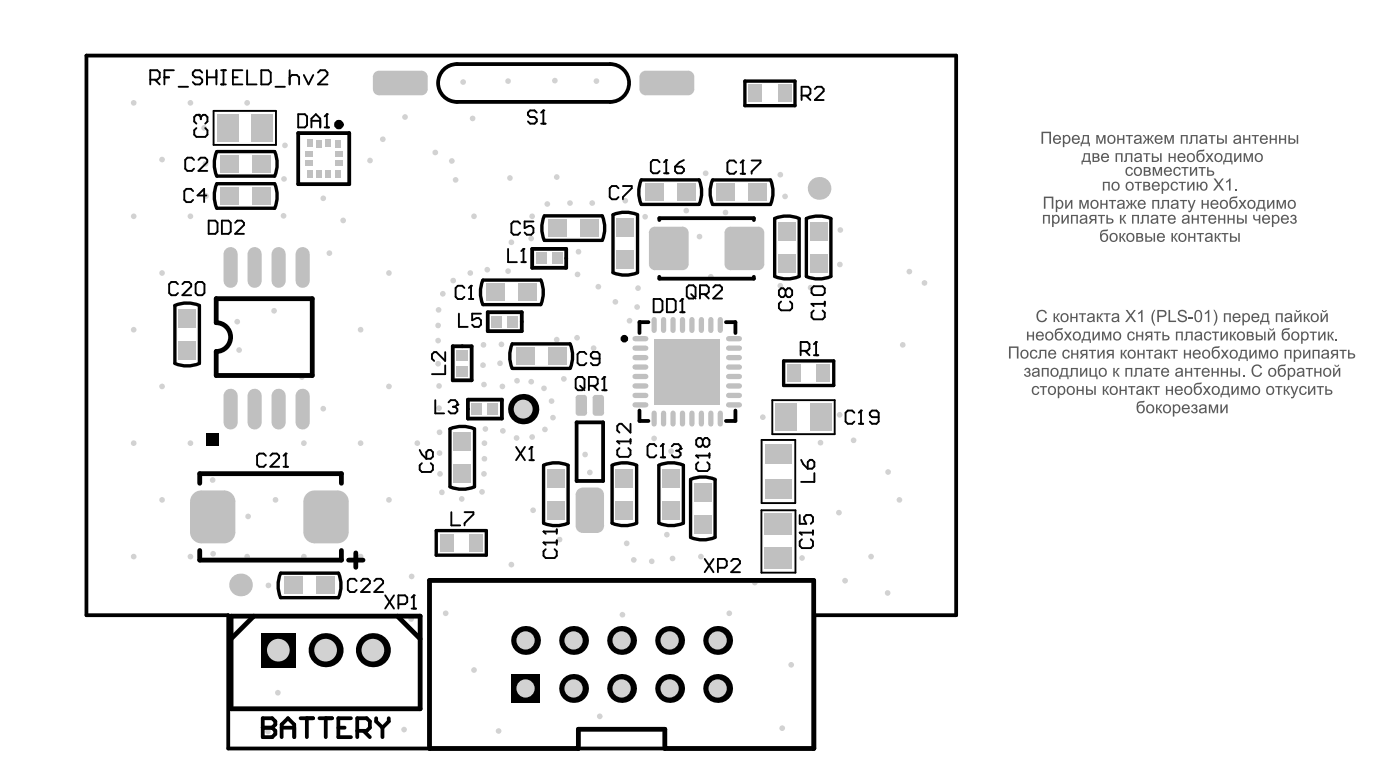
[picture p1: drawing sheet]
<svg xmlns="http://www.w3.org/2000/svg" width="246mm" height="137mm" viewBox="0 0 246 137" stroke-linecap="round" stroke-linejoin="round" font-family="sans-serif">
<g fill="#5a5a5a">
<path d="M182.6 54.7l.2-.2 .5-.1 .7 .3 .1 .3-.2 .1-.4-.4h-.6l-.2 .3-.1 .4 .1 .7 .4 .3 .5-.1 .3-.5 .3 .1-.4 .6-.6 .1-.4-.1-.3-.2-.2-.8z"/>
<path d="M185.3 55h.3v.7h.1l.3-.6 .4-.1v.3h-.2l-.4 .5 .6 .8h-.2l-.4-.6-.2-.1v.7h-.3z"/>
<path d="M188.3 55h.2v.7h.8v-.7h.2v1.6h-.2v-.7h-.8v.7h-.2z"/>
<path d="M189.8 55h1.2v.3h-.5v1.3h-.2v-1.3h-.5z"/>
<path d="M192.9 55h.3v.7h.2l.3-.6 .3-.1v.3h-.2l-.4 .5 .7 .8h-.3l-.4-.6-.2-.1v.7h-.3z"/>
<path d="M194.1 55h1.2v.3h-.5v1.3h-.2v-1.3h-.5z"/>
<path d="M198 54.5h.3l.4 .5a.18 .18 0 0 0 .2 .3 .18 .18 0 0 0 .1-.3l.5-.5h.3l-.8 1 .8 1.1h-.3l-.6-.9-.7 .9h-.3l.8-1.1z"/>
<path d="M200.2 55l.6-.5h.2v2.1h-.3v-1.7l-.5 .3z"/>
<path d="M203 54.4h.2l-.3 .7-.1 .8 .4 1.3h-.2l-.2-.4-.3-.8 .1-.9z"/>
<path d="M205.5 54.5h.3v1.8h1.1v.3h-1.4z"/>
<path d="M207.3 54.6l.5-.2 .5 .1 .4 .5-.2 .1a.52 .52 0 0 0-.5-.4 .52 .52 0 0 0-.5 .3l.1 .2 .8 .3 .3 .2 .1 .4-.3 .4-.7 .1-.6-.3-.1-.4h.3l.1 .3 .4 .2 .4-.1 .2-.3-.1-.2-1.1-.5-.1-.3z"/>
<path d="M209 55.7h.8v.2h-.8z"/>
<path d="M211.9 55l.6-.5h.2v2.1h-.3v-1.7l-.5 .3z"/>
<path d="M213.4 54.4h.2l.2 .3 .3 1-.1 .8-.4 .7h-.2l.4-.7 .1-.8-.2-.6z"/>
<path d="M215.3 55h1.2v1.6h-.3v-1.3h-.7v1.3h-.2z"/>
<path d="M224.4 55h1.2v1.6h-.3v-1.3h-.6v1.3h-.3z"/>
<path d="M229.3 55h.3v.7h.2l.3-.6 .3-.1v.3h-.2l-.4 .5 .6 .8h-.2l-.4-.6-.2-.1v.7h-.3z"/>
<path d="M180.6 58.3h.3v.6h.7v-.6h.3v1.5h-.3v-.7h-.7v.7h-.3z"/>
<path d="M187.1 58.3h.4l.3 .5 .4-.5h.3l-.5 .7 .5 .8h-.3l-.4-.6-.4 .6h-.3l.6-.8z"/>
<path d="M192.2 58.3h.2v1.1l.7-1.1h.3v1.5h-.2v-1.2l-.8 1.2h-.2z"/>
<path d="M193.8 58.3h.4l.4 1.2 .5-1.2h.4v1.5h-.3v-1.2l-.5 1.2h-.2l-.4-1.3v1.3h-.3z"/>
<path d="M198.5 58.4l.5-.2a.56 .56 0 0 1 .6 .5l-.3 .1-.2-.3h-.3l-.2 .2-.1 .4a.42 .42 0 0 0 .3 .5 .42 .42 0 0 0 .5-.4l.3 .1-.3 .5h-.4l-.4-.1-.2-.7z"/>
<path d="M199.8 58.3h.3v.6h.7v-.6h.3v1.5h-.3v-.7h-.7v.7h-.3z"/>
<path d="M202.9 58.3h1.3v.2h-.5v1.3h-.3v-1.3h-.5z"/>
<path d="M206.8 58.3h1.2v1.5h-.2v-1.3h-.7v1.3h-.3z"/>
<path d="M208.6 58.3h1.2v1.5h-.3v-1.3h-.7v1.1l-.2 .2h-.3v-.2l.3-.1z"/>
<path d="M212 58.4l.5-.2a.56 .56 0 0 1 .6 .5l-.3 .1-.2-.3h-.3l-.2 .2-.1 .4a.42 .42 0 0 0 .3 .5 .42 .42 0 0 0 .5-.4l.3 .1-.3 .5h-.4l-.4-.1-.3-.7z"/>
<path d="M213.2 58.3h1.2v.2h-.5v1.3h-.2v-1.3h-.5z"/>
<path d="M214.7 58.3h.2v1.1l.8-1.1h.2v1.5h-.2v-1.2l-.7 1.2h-.3z"/>
<path d="M216.3 58.3h.3v.6h.2l.3-.5 .3-.1v.2h-.2l-.4 .5 .7 .8h-.3l-.4-.6-.2-.1v.7h-.3z"/>
<path d="M230.4 58.3h1.2v.2h-.5v1.3h-.2v-1.3h-.5z"/>
<path d="M231.9 58.3h.2v1.1l.8-1.1h.2v1.5h-.2v-1.2l-.8 1.2h-.2z"/>
<path d="M233.5 58.3h.3v.6h.2l.2-.5 .4-.1v.2h-.2l-.4 .5 .7 .8h-.3l-.4-.6-.2-.1v.7h-.3z"/>
<path d="M234.9 59.5h.3v.3h-.3z"/>
<path d="M177.5 60.9h1.6v2.1h-.2v-1.9h-1.2v1.9h-.2z"/>
<path d="M181.4 61.6l.5-.2a.56 .56 0 0 1 .6 .5l-.3 .1-.2-.3h-.3l-.2 .1-.1 .5a.42 .42 0 0 0 .3 .5 .42 .42 0 0 0 .5-.4l.3 .1-.4 .5h-.3l-.4-.1-.3-.7z"/>
<path d="M182.8 61.5h1.2v1.5h-.2v-1.3h-.7v1.1l-.2 .2h-.4v-.2l.3-.1z"/>
<path d="M187.1 61.6l.5-.2a.57 .57 0 0 1 .6 .5l-.3 .1-.2-.3h-.3l-.2 .1-.1 .5a.42 .42 0 0 0 .3 .5 .42 .42 0 0 0 .5-.4l.3 .1-.4 .5h-.3l-.4-.1-.3-.7z"/>
<path d="M188.4 61.5h.3v.6h.7v-.6h.3v1.5h-.3v-.7h-.7v.7h-.3z"/>
<path d="M191.5 61.5h1.3v.2h-.5v1.3h-.3v-1.3h-.5z"/>
<path d="M193 61.5h.3v1.1l.7-1.1h.3v1.5h-.3v-1.2l-.7 1.2h-.3z"/>
<path d="M197.1 61.5h.3v.6h.2l.2-.6h.4v.2h-.2l-.4 .5 .7 .8h-.3l-.4-.6-.2-.1v.7h-.3z"/>
<path d="M200.1 61.5h.2v.6h.8v-.6h.2v1.5h-.2v-.7h-.8v.7h-.2z"/>
<path d="M201.6 61.5h1.2v.2h-.5v1.3h-.2v-1.3h-.5z"/>
<path d="M204.7 61.5h.3v.6h.2l.3-.6h.3v.2h-.2l-.4 .5 .7 .8h-.3l-.4-.6-.2-.1v.7h-.3z"/>
<path d="M205.9 61.5h1.2v.2h-.4v1.3h-.3v-1.3h-.5z"/>
<path d="M208.2 61.5h.3v.6h.7v-.6h.3v1.5h-.3v-.7h-.7v.7h-.3z"/>
<path d="M214.7 61.5h.4l.3 .5 .4-.5h.3l-.5 .7 .5 .8h-.3l-.4-.6-.4 .6h-.3l.6-.8z"/>
<path d="M219.8 61.5h.2v1.1l.7-1.1h.3v1.5h-.2v-1.2l-.8 1.2h-.2z"/>
<path d="M221.4 61.5h.4l.4 1.2 .5-1.2h.4v1.5h-.3v-1.2l-.5 1.2h-.2l-.4-1.3v1.3h-.3z"/>
<path d="M225.9 61.5h1.3v1.5h-.3v-1.3h-.7v1.3h-.3z"/>
<path d="M229.2 61.5h.3v1.1l.7-1.1h.3v1.5h-.3v-1.2l-.7 1.2h-.3z"/>
<path d="M230.9 61.5h1.2v1.5h-.3v-1.3h-.7v1.3h-.2z"/>
<path d="M235.6 61.5h1.3v.2h-.5v1.3h-.3v-1.3h-.5z"/>
<path d="M180.3 64.8l.3-.2 .4 .1 .2 .4a.23 .23 0 0 0-.1 .2 .23 .23 0 0 0 .1 .2v.5l-.5 .2a.61 .61 0 0 1-.6-.4l.2-.1 .2 .2 .2 .1 .3-.2-.1-.3h-.3v-.2l.3-.1v-.3l-.2-.1-.3 .3-.3-.1z"/>
<path d="M183.2 64.7h1.3v1.5h-.3v-1.3h-.7v1.3h-.3z"/>
<path d="M188.4 64.7h1.2v1.5h-.3v-1.3h-.7v1.1l-.2 .2h-.3v-.2l.3-.1z"/>
<path d="M190 64.7h.2v1.1l.8-1.1h.2v1.5h-.2v-1.2l-.8 1.2h-.2z"/>
<path d="M191.6 64.7h.3v1.3h.7v-1.3h.3v1.3h.1v.6h-.2v-.4h-1.2z"/>
<path d="M195.8 64.7h.3v.6h.1l.4-.6h.3v.2h-.2l-.4 .5 .6 .8h-.2l-.4-.6-.2-.1v.7h-.3z"/>
<path d="M197.9 64.7h1.3v1.5h-.3v-1.3h-.7v1.3h-.3z"/>
<path d="M199.7 64.7h1.2v1.5h-.3v-1.3h-.7v1.1l-.2 .2h-.3v-.2l.3-.1z"/>
<path d="M202.8 64.7h1.2v.2h-.4v1.3h-.3v-1.3h-.5z"/>
<path d="M208.4 64.7h.3v.6h.7v-.6h.3v1.5h-.3v-.7h-.7v.7h-.3z"/>
<path d="M209.9 64.7h1.3v.2h-.5v1.3h-.3v-1.3h-.5z"/>
<path d="M213.1 64.7h.3v.6h.7v-.6h.2v1.5h-.2v-.7h-.7v.7h-.3z"/>
<path d="M214.7 64.7h.3v.6h.7v-.6h.3v1.5h-.3v-.7h-.7v.7h-.3z"/>
<path d="M218.6 65.9h.3v.3h-.3z"/>
<path d="M220.5 64.3l.3-.2 .5-.1 .6 .4 .1 .3h-.3l-.3-.4h-.6l-.3 .3-.1 .4 .1 .6 .3 .3 .5 .1 .3-.2 .1-.4 .3 .1-.3 .6-.7 .1-.4-.1-.3-.2-.2-.9z"/>
<path d="M229.7 64.7h1.2v.2h-.5v1.3h-.2v-1.3h-.5z"/>
<path d="M231.2 64.7h.2v.6h.8v-.6h.2v1.5h-.2v-.7h-.8v.7h-.2z"/>
<path d="M181.7 68l.5-.2a.56 .56 0 0 1 .6 .5h-.3l-.2-.2h-.3l-.2 .1-.1 .4a.42 .42 0 0 0 .3 .6 .42 .42 0 0 0 .6-.4l.2 .1-.3 .4-.4 .1-.4-.2-.2-.6z"/>
<path d="M182.9 67.8h1.2v.3h-.5v1.3h-.2v-1.3h-.5z"/>
<path d="M189.4 67.8h.2v.7h.7v-.7h.3v1.6h-.3v-.7h-.7v.7h-.2z"/>
<path d="M194 67.8h.2v.7h.2l.3-.6 .3-.1v.3h-.2l-.3 .5 .6 .8h-.3l-.4-.6-.2-.1v.7h-.2z"/>
<path d="M196.9 67.8h.3v.7h.7v-.7h.3v1.6h-.3v-.7h-.7v.7h-.3z"/>
<path d="M198.4 67.8h1.3v.3h-.5v1.3h-.3v-1.3h-.5z"/>
<path d="M201.6 67.8h.2v.7h.2l.3-.6 .3-.1v.3h-.2l-.3 .5 .6 .8h-.3l-.4-.6-.2-.1v.7h-.2z"/>
<path d="M202.7 67.8h1.3v.3h-.5v1.3h-.3v-1.3h-.5z"/>
<path d="M205.1 67.8h.2v.7h.8v-.7h.2v1.6h-.2v-.7h-.8v.7h-.2z"/>
<path d="M211.6 67.8h.3l.4 .6 .3-.6h.4l-.6 .8 .6 .8h-.3l-.4-.6-.4 .6h-.4l.6-.8z"/>
<path d="M216.6 67.8h.3v1.2l.7-1.2h.3v1.6h-.3v-1.2l-.7 1.2h-.3z"/>
<path d="M218.3 67.8h.4l.4 1.3 .4-1.3h.4v1.6h-.3v-1.3l-.4 1.3h-.3l-.4-1.3v1.3h-.2z"/>
<path d="M224.3 67.8h1.2v.3h-.4v1.3h-.3v-1.3h-.5z"/>
<path d="M225.8 67.8h.3v.7h.1l.3-.6 .4-.1v.3h-.2l-.4 .5 .6 .8h-.3l-.3-.6-.2-.1v.7h-.3z"/>
<path d="M226.9 67.8h.3l.5 1.3 .4-1.3h.3l-.8 1.9-.3 .3h-.2v-.3h.2l.2-.3z"/>
<path d="M228.7 68l.6-.2a.56 .56 0 0 1 .5 .5h-.2l-.2-.2h-.3l-.2 .1-.1 .4a.42 .42 0 0 0 .3 .6 .42 .42 0 0 0 .5-.4l.3 .1-.4 .4-.4 .1-.4-.2-.2-.6z"/>
<path d="M230.1 67.8h.2v1.2l.8-1.2h.2v1.6h-.2v-1.2l-.7 1.2h-.3z"/>
<path d="M231.6 67.8h1.2v.3h-.4v1.3h-.3v-1.3h-.5z"/>
<path d="M203.3 71.1h.3v.6h.2l.3-.6h.3v.2h-.2l-.4 .5 .7 .8h-.3l-.4-.6-.2-.1v.7h-.3z"/>
<path d="M209.7 71.2l.6-.1 .2 .1 .1 .3a.23 .23 0 0 0-.1 .2 .23 .23 0 0 0 .1 .2v.6l-.5 .1a.62 .62 0 0 1-.6-.4l.2-.1 .1 .2 .3 .1 .3-.2-.1-.3h-.4v-.2l.4-.1v-.3l-.3-.1-.2 .3h-.3z"/>
<path d="M212.6 71.1h.4l.4 1.2 .5-1.2h.4v1.5h-.3v-1.2l-.5 1.2h-.2l-.4-1.3v1.3h-.3z"/>
<path d="M214.7 71.1h.2v1.1l.7-1.1h.3v1.5h-.2v-1.2l-.8 1.2h-.2z"/>
<path d="M183.2 23.1h1.7v2.2h-.3v-1.9h-1.1v1.9h-.3z"/>
<path d="M192.8 23.7h.4l.4 1.3 .5-1.3h.4v1.6h-.3v-1.3l-.5 1.3h-.2l-.4-1.3v1.3h-.3z"/>
<path d="M196.5 23.7h.3v.7h.7v-.7h.3v1.6h-.3v-.7h-.7v.7h-.3z"/>
<path d="M198 23.7h1.3v.2h-.5v1.4h-.3v-1.4h-.5z"/>
<path d="M201 23.7l.3 .1 .4 .5 .1 .1v-.7h.3v.7l.2-.1 .3-.5 .3-.1v.2l-.2 .1-.4 .5 .7 .8h-.3l-.4-.7h-.2v.7h-.3v-.7l-.2 .1-.3 .6h-.3l.6-.8-.4-.5-.2-.1z"/>
<path d="M204.8 23.7h.4l.4 1.3 .5-1.3h.4v1.6h-.3v-1.3l-.5 1.3h-.2l-.4-1.3v1.3h-.3z"/>
<path d="M207.7 23.7h1.2v1.6h-.3v-1.4h-.7v1.4h-.2z"/>
<path d="M209.4 23.7h1.2v1.6h-.2v-1.4h-.7v1.2l-.2 .2h-.4v-.3h.3z"/>
<path d="M212.5 23.7h1.3v.2h-.5v1.4h-.3v-1.4h-.5z"/>
<path d="M218.7 23.7h.2v.7h.8v-.7h.2v1.6h-.2v-.7h-.8v.7h-.2z"/>
<path d="M220.2 23.7h1.2v.2h-.5v1.4h-.2v-1.4h-.5z"/>
<path d="M223.3 23.7h.3v.7h.7v-.7h.3v1.6h-.3v-.7h-.7v.7h-.3z"/>
<path d="M225 23.7h.2v.7h.7v-.7h.3v1.6h-.3v-.7h-.7v.7h-.2z"/>
<path d="M196.2 26.9h1.2v1.6h-.2v-1.4h-.7v1.4h-.3z"/>
<path d="M198 26.9h1.2v1.6h-.3v-1.4h-.7v1.2l-.2 .1-.3 .1v-.3h.2z"/>
<path d="M201.1 26.9h1.2v.2h-.5v1.4h-.2v-1.4h-.5z"/>
<path d="M205.5 26.9h.3v.7h.7v-.7h.3v1.6h-.3v-.7h-.7v.7h-.3z"/>
<path d="M212.1 26.9h.3l.3 .5 .4-.5h.3l-.5 .8 .6 .8h-.4l-.4-.6-.4 .6h-.3l.6-.8z"/>
<path d="M217.1 26.9h.2v1.2l.8-1.2h.2v1.6h-.2v-1.2l-.7 1.2h-.3z"/>
<path d="M218.7 26.9h.4l.4 1.2 .5-1.2h.4v1.6h-.3v-1.3l-.4 1.3h-.3l-.4-1.3v1.3h-.3z"/>
<path d="M198.2 29.5l.5-.2a.56 .56 0 0 1 .6 .5h-.3l-.2-.2h-.3l-.2 .1-.1 .5a.42 .42 0 0 0 .3 .5 .42 .42 0 0 0 .5-.4l.3 .1-.4 .5h-.3l-.4-.1-.3-.7z"/>
<path d="M202.8 29.4h.4l.4 1.2 .4-1.2h.4v1.5h-.3v-1.2l-.4 1.2h-.3l-.4-1.3v1.3h-.2z"/>
<path d="M206.6 29.5l.5-.2a.56 .56 0 0 1 .6 .5h-.3l-.2-.2h-.3l-.2 .1-.1 .5a.42 .42 0 0 0 .3 .5 .42 .42 0 0 0 .5-.4l.3 .1-.3 .5h-.4l-.4-.1-.2-.7z"/>
<path d="M207.8 29.4h1.2v.2h-.5v1.3h-.2v-1.3h-.5z"/>
<path d="M209.3 29.4h.3v1.1l.7-1.1h.3v1.5h-.3v-1.2l-.7 1.2h-.3z"/>
<path d="M210.8 29.4h1.3v.2h-.5v1.3h-.3v-1.3h-.5z"/>
<path d="M194 31.9h1.2v1.6h-.3v-1.3h-.7v1.3h-.2z"/>
<path d="M199.6 31.9h1.2v.3h-.5v1.3h-.2v-1.3h-.5z"/>
<path d="M206.1 32.1l.5-.2a.57 .57 0 0 1 .6 .5h-.2l-.2-.2h-.4l-.2 .1v.4a.42 .42 0 0 0 .3 .6 .42 .42 0 0 0 .5-.4l.2 .1-.3 .4-.4 .1-.4-.1-.2-.7z"/>
<path d="M207.3 31.9h1.3v.3h-.5v1.3h-.3v-1.3h-.5z"/>
<path d="M208.8 31.9h.3v1.2l.7-1.2h.3v1.6h-.3v-1.2l-.7 1.2h-.3z"/>
<path d="M213.4 31.4h.4l.4 .5a.18 .18 0 0 0 .1 .3 .18 .18 0 0 0 .2-.3l.4-.5h.3l-.7 1 .8 1.1h-.3l-.7-.9-.6 .9h-.3l.8-1.1z"/>
<path d="M215.6 31.9l.7-.5h.1v2.1h-.2v-1.7l-.6 .3z"/>
<path d="M217.2 33.2h.3v.3h-.3z"/>
<path d="M183.6 34.6h1.7v2.1h-.3v-1.9h-1.1v1.9h-.3z"/>
<path d="M187.4 35.1h.2v1.2l.7-1.2h.3v1.6h-.2v-1.2l-.8 1.2h-.2z"/>
<path d="M189.8 35.1h.4l.5 1.3 .4-1.3h.4v1.6h-.3v-1.3l-.4 1.3h-.3l-.4-1.3v1.3h-.3z"/>
<path d="M193.5 35.1h.3v.7h.7v-.7h.3v1.6h-.3v-.7h-.7v.7h-.3z"/>
<path d="M195 35.1h1.3v.2h-.5v1.4h-.3v-1.4h-.5z"/>
<path d="M198.1 35.1l.3 .1 .3 .6h.2v-.7h.2v.7h.2l.3-.6 .3-.1v.3h-.2l-.3 .5 .6 .8h-.3l-.4-.6-.2-.1v.7h-.2v-.7l-.3 .1-.3 .6h-.3l.6-.8-.3-.5-.2-.1z"/>
<path d="M202.7 35.1h1.2v1.6h-.3v-1.4h-.7v1.4h-.2z"/>
<path d="M204.4 35.1h1.2v1.6h-.2v-1.4h-.7l-.1 1.2-.1 .2h-.4v-.2l.3-.1z"/>
<path d="M207.5 35.1h1.3v.2h-.5v1.4h-.3v-1.4h-.5z"/>
<path d="M208.9 35.1h.3l.4 1.3 .4-1.3h.3l-.7 1.9-.3 .3h-.3v-.3h.3l.2-.3z"/>
<path d="M211.3 35.1h.3v.7h.7v-.7h.3v1.6h-.3v-.7h-.7v.7h-.3z"/>
<path d="M217.9 35.1h.3l.3 .6 .4-.6h.3l-.5 .8 .6 .8h-.4l-.4-.6-.4 .6h-.3l.6-.8z"/>
<path d="M222.9 35.1h.2v1.2l.8-1.2h.2v1.6h-.2v-1.2l-.7 1.2h-.3z"/>
<path d="M224.5 35.1h.4l.4 1.3 .5-1.3h.4v1.6h-.3v-1.3l-.4 1.3h-.3l-.4-1.3v1.3h-.3z"/>
<path d="M183.4 37.8h1.3v1.5h-.3v-1.3h-.7v1.3h-.3z"/>
<path d="M186.7 37.8h.3v1.1l.7-1.1h.3v1.5h-.3v-1.2l-.7 1.2h-.3z"/>
<path d="M188.4 37.8h1.2v1.5h-.3v-1.3h-.7v1.3h-.2z"/>
<path d="M193.1 37.8h1.3v.2h-.5v1.3h-.3v-1.3h-.5z"/>
<path d="M197 37.8h.2v.6h.2l.3-.6h.3v.2h-.2l-.3 .5 .6 .8h-.3l-.4-.6-.2-.1v.7h-.2z"/>
<path d="M199.1 37.8h1.2v1.5h-.2v-1.3h-.7v1.3h-.3z"/>
<path d="M200.8 37.8h1.3v1.5h-.3v-1.3h-.7v1.1l-.2 .2h-.3v-.2l.2-.1z"/>
<path d="M204 37.8h1.2v.2h-.5v1.3h-.2v-1.3h-.5z"/>
<path d="M209.6 37.8h.3v.6h.7v-.6h.3v1.5h-.3v-.7h-.7v.7h-.3z"/>
<path d="M211.1 37.8h1.3v.2h-.5v1.3h-.3v-1.3h-.5z"/>
<path d="M214.3 37.8h.2v.6h.7v-.6h.3v1.5h-.3v-.7h-.7v.7h-.2z"/>
<path d="M215.9 37.8h.3v.6h.7v-.6h.3v1.5h-.3v-.7h-.7v.7h-.3z"/>
<path d="M220.4 37.8h.3v.5l.3 .2h.4v-.7h.3v1.5h-.3v-.6h-.6l-.3-.2z"/>
<path d="M227.1 37.9l.3-.2 .4 .1 .2 .4a.23 .23 0 0 0-.1 .2 .23 .23 0 0 0 .1 .2v.6l-.5 .1a.61 .61 0 0 1-.6-.4l.2-.1 .2 .2 .2 .1 .3-.2-.1-.3h-.3v-.2l.3-.1v-.3l-.2-.1-.3 .3h-.3z"/>
<path d="M196.9 40.9h.3v.7h.1l.3-.6 .4-.1v.3h-.2l-.4 .5 .6 .8h-.3l-.3-.6-.2-.1v.7h-.3z"/>
<path d="M206 40.9h.3v.7h.2l.3-.6 .3-.1v.3h-.2l-.3 .5 .6 .8h-.3l-.4-.6-.2-.1v.7h-.3z"/>
<path d="M209 40.9h.3v.7h.7v-.7h.2v1.6h-.2v-.7h-.7v.7h-.3z"/>
<path d="M210.5 40.9h1.3v.3h-.5v1.3h-.3v-1.3h-.5z"/>
<path d="M213.7 40.9h.2v.7h.2l.3-.6 .3-.1v.3h-.2l-.3 .5 .6 .8h-.3l-.4-.6-.2-.1v.7h-.2z"/>
<path d="M214.8 40.9h1.3v.3h-.5v1.3h-.3v-1.3h-.5z"/>
<path d="M186.7 55.2l.6-.2 .5 .3 .2 .6-.3 .6-.5 .1-.5-.2-.2-.6zM186.9 55.4l-.1 .5a.49 .49 0 0 0 .6 .5 .49 .49 0 0 0 .3-.8l-.3-.4z"/>
<path d="M191.4 55.2l.6-.2 .4 .1 .1 .2 .1 1.3h-.3v-.2l-.6 .2a.5 .5 0 0 1-.5-.6 .5 .5 0 0 1 .7-.3l.4-.1-.1-.3-.5-.1-.2 .3h-.3zM191.5 56v.3l.4 .1 .3-.2 .1-.4z"/>
<path d="M195.7 55.2l.2-.2h.5l.3 .1 .1 .3 .1 1.2h-.3v-.2l-.6 .2a.5 .5 0 0 1-.5-.6 .5 .5 0 0 1 .7-.3l.4-.1-.1-.3-.4-.1-.3 .3h-.3zM195.8 56v.3l.3 .1 .3-.1 .2-.3a.17 .17 0 0 0-.1-.2 .17 .17 0 0 0-.3 .1z"/>
<path d="M203.6 54.5h1.2l.2 .2 .2 .3-.1 .3-.2 .3-1.1 .1v.9h-.2zM203.8 54.7v.8h.6a.39 .39 0 0 0 .5-.4 .39 .39 0 0 0-.5-.4z"/>
<path d="M210.3 54.6l.3-.1h.4l.4 .5v1.1l-.2 .3-.3 .2-.5-.1-.3-.4v-.9zM210.5 54.8l-.2 .5 .1 .7 .1 .3 .3 .1 .3-.3v-1l-.2-.4z"/>
<path d="M217 55.2l.3-.2 .5 .1 .3 .2 .1 .4v.2h-1.1a.44 .44 0 0 0 .3 .5 .44 .44 0 0 0 .5-.3h.3l-.4 .5h-.5l-.3-.2-.2-.6zM217.2 55.4l-.1 .3h.8l-.3-.4z"/>
<path d="M218.5 55h.3v.2l.3-.2 .3 .1 .3 .2 .1 .4v.5l-.3 .3-.4 .1-.3-.2v.8h-.3zM218.9 55.3l-.1 .6a.45 .45 0 0 0 .5 .5 .45 .45 0 0 0 .3-.7l-.3-.4z"/>
<path d="M220.3 55.2l.3-.2 .5 .1 .3 .2 .1 .4v.2h-1.1a.44 .44 0 0 0 .3 .5 .44 .44 0 0 0 .5-.3h.3l-.4 .5h-.5l-.3-.2-.2-.6zM220.5 55.4l-.1 .3h.8l-.3-.4z"/>
<path d="M222 55h1.1v1.4h.2v.6h-.2v-.4h-1.3v.4h-.2v-.6a.85 .85 0 0 0 .4-.9zM222.3 55.3l-.3 1.1h.8v-1.1z"/>
<path d="M226.1 55.2l.7-.2 .3 .1 .1 .3 .1 1.2h-.2l-.1-.2-.6 .2a.5 .5 0 0 1-.4-.6 .5 .5 0 0 1 .7-.3l.3-.1-.1-.3-.4-.1-.3 .3h-.2zM226.3 56v.3l.3 .1 .3-.2 .1-.4z"/>
<path d="M227.7 55h.2v1.2l.7-1.2h.3v1.6h-.2v-1.2l-.8 1.2h-.2zM227.9 54.5l.4 .2 .4-.2-.1 .3-.3 .1-.3-.1z"/>
<path d="M230.7 55.2l.6-.2 .5 .3 .2 .6-.3 .6-.5 .1-.5-.2-.2-.6zM230.9 55.4l-.1 .5a.49 .49 0 0 0 .6 .5 .49 .49 0 0 0 .3-.8l-.3-.4z"/>
<path d="M232.3 55h.2v1.2l.8-1.2h.2v1.6h-.2v-1.2l-.7 1.2h-.3zM232.5 54.5l.4 .2 .5-.2-.2 .3-.3 .1-.3-.1z"/>
<path d="M182.4 58.5l.3-.2h.5l.3 .2 .1 .4v.2l-1.1 .1a.44 .44 0 0 0 .3 .4 .44 .44 0 0 0 .5-.3l.3 .1-.4 .4h-.5l-.3-.2-.2-.6zM182.6 58.6l-.1 .3h.8l-.3-.4z"/>
<path d="M184 58.4l.6-.2 .5 .3 .2 .7-.3 .5-.5 .1-.5-.2-.2-.6zM184.2 58.6l-.1 .5a.49 .49 0 0 0 .6 .5 .49 .49 0 0 0 .3-.8l-.4-.3z"/>
<path d="M185.7 57.9l.4-.2 .8-.1-.1 .3-.8 .1-.2 .4-.1 .2 .3-.3h.4l.5 .3v.7l-.3 .5h-.6l-.4-.4-.1-.8zM186 58.6l-.2 .5a.45 .45 0 0 0 .5 .5 .45 .45 0 0 0 .4-.6 .44 .44 0 0 0-.2-.5 .44 .44 0 0 0-.5 .1z"/>
<path d="M188.9 58.4l.5-.2 .5 .3 .2 .7-.3 .5-.4 .1-.5-.2-.2-.6zM189.1 58.6l-.2 .5a.49 .49 0 0 0 .7 .5 .49 .49 0 0 0 .2-.8l-.3-.3z"/>
<path d="M190.6 58.3h1.1v1.3h.2v.6h-.2v-.4h-1.3v.4h-.2v-.6a1.01 1.01 0 0 0 .4-1zM190.8 58.5l-.2 1.1h.8v-1.1z"/>
<path d="M196 58.4l.5-.2 .5 .3 .2 .7-.3 .5-.4 .1-.5-.2-.2-.6zM196.2 58.6l-.2 .5a.49 .49 0 0 0 .7 .5 .49 .49 0 0 0 .2-.8l-.3-.3z"/>
<path d="M201.6 58.4l1.1-.1v1.5h-.3v-.6l-.3 .1-.5 .5h-.3l.6-.6-.4-.3zM201.8 58.6v.3l.6 .1v-.5z"/>
<path d="M204.4 58.3h.3v.6h.6l.3 .2 .1 .3-.1 .3-1.2 .1zM204.7 59.1v.5h.5l.2-.2-.1-.3z"/>
<path d="M210.2 58.4l.7-.2 .3 .1 .2 .2 .1 1.3h-.3v-.2l-.6 .2a.5 .5 0 0 1-.5-.6 .5 .5 0 0 1 .7-.3l.4-.1-.1-.3h-.5l-.2 .2h-.3zM210.4 59.2v.4h.4l.3-.2 .1-.4z"/>
<path d="M217.7 58.4l.6-.2 .5 .3 .2 .7-.3 .5-.5 .1-.5-.2-.2-.6zM217.9 58.6l-.1 .5a.49 .49 0 0 0 .7 .5 .49 .49 0 0 0 .2-.8l-.4-.3z"/>
<path d="M219.3 58.3h1l.2 .2-.1 .4a.14 .14 0 0 0-.1 .1 .14 .14 0 0 0 .2 .1v.3l-.1 .3-1.1 .1zM219.5 58.5v.4h.6l.1-.1-.1-.3zM219.5 59.1v.5h.6l.2-.1-.1-.3z"/>
<path d="M222.3 58.3h.3v1.5h-.3zM220.9 58.3h.2v.6h.6l.4 .2v.3l-.1 .3-1.1 .1zM221.1 59.1v.5h.6l.2-.2-.2-.3z"/>
<path d="M223 58.3h.3v1.1l.7-1.1h.3v1.5h-.3v-1.2l-.7 1.2h-.3zM223.2 57.7l.4 .2 .5-.2-.2 .3-.3 .1-.2-.1z"/>
<path d="M225.6 57.9l.4-.2 .8-.1-.1 .3-.8 .1-.2 .4-.1 .2 .6-.3 .5 .3 .2 .7-.4 .5h-.6l-.4-.4-.1-.8zM225.9 58.6l-.2 .5a.45 .45 0 0 0 .5 .5 .45 .45 0 0 0 .4-.6 .44 .44 0 0 0-.2-.5 .44 .44 0 0 0-.5 .1z"/>
<path d="M227.3 58.4l.6-.2 .5 .3 .1 .7-.2 .5-.5 .1-.5-.2-.2-.6zM227.5 58.6l-.1 .5a.49 .49 0 0 0 .6 .5 .49 .49 0 0 0 .2-.8l-.3-.3z"/>
<path d="M228.9 58.3h.2v.2l.3-.2h.4l.2 .2 .2 .4-.1 .6-.2 .2-.5 .1-.3-.1v.7h-.2zM229.2 58.6l-.1 .5a.45 .45 0 0 0 .5 .5 .45 .45 0 0 0 .3-.7l-.2-.4z"/>
<path d="M179.7 61.6l.5-.2 .5 .3 .2 .6-.3 .6-.4 .1-.5-.2-.2-.6zM179.9 61.8l-.2 .5a.49 .49 0 0 0 .7 .5 .49 .49 0 0 0 .2-.8l-.3-.3z"/>
<path d="M184.6 61.6l.3-.2 .4 .1 .3 .2 .2 .4v.2l-1.2 .1a.44 .44 0 0 0 .4 .4 .44 .44 0 0 0 .5-.3h.3l-.4 .5h-.4l-.4-.1-.2-.7zM184.8 61.8l-.2 .3h.9l-.3-.4z"/>
<path d="M190.1 61.6l.4-.1h.8v1.5h-.3v-.6h-.4l-.4 .6h-.3l.5-.6-.4-.3zM190.3 61.7l.1 .4 .6 .1v-.5z"/>
<path d="M194.7 61.6l.4-.1h.8v1.5h-.3v-.6h-.3l-.4 .6h-.4l.6-.6-.4-.3zM195 61.8v.3l.6 .1v-.5z"/>
<path d="M198.5 61.6l.6-.2 .5 .3 .2 .6-.3 .6-.5 .1-.5-.2-.2-.6zM198.7 61.8l-.1 .5a.49 .49 0 0 0 .6 .5 .49 .49 0 0 0 .3-.8l-.3-.3z"/>
<path d="M203.2 61.6l.6-.2 .4 .1 .1 .2 .1 1.3h-.3v-.2l-.6 .2a.5 .5 0 0 1-.5-.6 .5 .5 0 0 1 .7-.3l.4-.1-.1-.3h-.5l-.2 .2h-.3zM203.3 62.4v.4h.4l.3-.2 .1-.4z"/>
<path d="M210 61.6l.3-.2 .5 .1 .2 .2 .2 .4v.2l-1.1 .1a.44 .44 0 0 0 .3 .4 .44 .44 0 0 0 .5-.3h.3l-.4 .5h-.4l-.4-.1-.2-.7zM210.2 61.8l-.1 .3h.8l-.3-.4z"/>
<path d="M211.6 61.6l.6-.2 .5 .3 .2 .6-.3 .6-.5 .1-.5-.2-.2-.6zM211.8 61.8l-.1 .5a.49 .49 0 0 0 .6 .5 .49 .49 0 0 0 .3-.8l-.3-.3z"/>
<path d="M213.3 61.1l.4-.2 .8-.1-.1 .3-.9 .1-.1 .4-.1 .2 .3-.3h.4l.5 .3v.7l-.3 .5h-.6l-.4-.4-.1-.8zM213.6 61.8l-.2 .5a.45 .45 0 0 0 .5 .5 .45 .45 0 0 0 .4-.6 .44 .44 0 0 0-.2-.5 .44 .44 0 0 0-.5 .1z"/>
<path d="M216.5 61.6l.5-.2 .5 .3 .2 .6-.3 .6-.4 .1-.5-.2-.2-.6zM216.7 61.8l-.2 .5a.49 .49 0 0 0 .7 .5 .49 .49 0 0 0 .2-.8l-.3-.3z"/>
<path d="M218.2 61.5h1.1v1.3h.2v.6h-.3v-.4h-1.2v.4h-.2v-.6a1.01 1.01 0 0 0 .4-1zM218.4 61.7l-.2 1.1h.8v-1.1z"/>
<path d="M223.6 61.6l.5-.2 .5 .3 .2 .6-.3 .6-.4 .1-.6-.2-.1-.6zM223.8 61.8l-.2 .5a.49 .49 0 0 0 .7 .5 .49 .49 0 0 0 .2-.8l-.3-.3z"/>
<path d="M227.6 61.5h.2v.2l.3-.3 .4 .1 .2 .2 .2 .4-.1 .6-.2 .2-.5 .1-.3-.2v.8h-.2zM227.9 61.8l-.1 .5a.45 .45 0 0 0 .5 .5 .45 .45 0 0 0 .3-.7l-.2-.4z"/>
<path d="M232.5 61.6l.7-.2 .4 .1 .1 .3 .1 1.2h-.3v-.2l-.6 .2a.5 .5 0 0 1-.5-.6 .5 .5 0 0 1 .7-.3l.4-.1-.1-.3h-.5l-.2 .2h-.3zM232.7 62.4v.4h.4l.3-.2 .1-.4z"/>
<path d="M234.2 61.6l.3-.1h.8v1.5h-.2v-.6h-.4l-.4 .6h-.3l.5-.6-.4-.3zM234.4 61.7v.4l.7 .1v-.5z"/>
<path d="M237.1 61.5h.3v.6h.6l.3 .2 .1 .3-.2 .3-1.1 .1zM237.4 62.3v.5h.5l.2-.2-.1-.3z"/>
<path d="M181.7 64.8l.2-.1 .5-.1 .3 .1 .1 .3 .1 1.2h-.3v-.2l-.6 .2a.5 .5 0 0 1-.5-.6 .5 .5 0 0 1 .7-.3l.4-.1-.1-.3-.5-.1-.2 .3h-.3zM181.8 65.6v.3l.3 .1 .3-.1 .2-.3a.17 .17 0 0 0-.1-.2 .17 .17 0 0 0-.3 .1z"/>
<path d="M184.9 64.8l.6-.2 .5 .2 .2 .7-.3 .6-.5 .1-.5-.2-.2-.6zM185.1 65l-.1 .5a.49 .49 0 0 0 .7 .5 .49 .49 0 0 0 .2-.8l-.3-.3z"/>
<path d="M186.7 64.7h1.1v1.3h.1v.6h-.2v-.4h-1.2v.4h-.2v-.6a.85 .85 0 0 0 .4-.9zM186.9 64.9l-.2 1.1h.8v-1.1z"/>
<path d="M193.4 64.8l.6-.2 .5 .3 .2 .6-.3 .6-.5 .1-.5-.2-.2-.6zM193.6 65l-.1 .5a.49 .49 0 0 0 .6 .5 .49 .49 0 0 0 .3-.8l-.3-.3z"/>
<path d="M201.4 64.8l.2-.1 .5-.1 .3 .1 .1 .3 .1 1.2h-.3v-.2l-.6 .2a.5 .5 0 0 1-.5-.6 .5 .5 0 0 1 .7-.3l.4-.1-.1-.3-.5-.1-.2 .3h-.3zM201.5 65.6v.3l.3 .1 .3-.1 .2-.3a.17 .17 0 0 0-.1-.2 .17 .17 0 0 0-.3 .1z"/>
<path d="M204.4 64.8l.4-.2 .4 .1 .3 .2 .1 .5v.1l-1.1 .1a.44 .44 0 0 0 .4 .4 .44 .44 0 0 0 .5-.3h.2l-.3 .5h-.4l-.5-.1-.2-.7zM204.6 65l-.1 .3h.9l-.3-.4z"/>
<path d="M206.9 64.8l.2-.1 .5-.1 .3 .1 .1 .3 .1 1.2h-.3v-.2l-.6 .2a.5 .5 0 0 1-.5-.6 .5 .5 0 0 1 .7-.3l.4-.1-.1-.3-.5-.1-.2 .3h-.3zM207 65.6v.3l.3 .1 .3-.1 .2-.3a.17 .17 0 0 0-.1-.2 .17 .17 0 0 0-.3 .1z"/>
<path d="M211.6 64.8l.4-.2 .4 .1 .3 .2 .1 .5v.1l-1.2 .1a.44 .44 0 0 0 .4 .4 .44 .44 0 0 0 .5-.3h.3l-.5 .5h-.4l-.4-.2-.1-.6zM211.8 65l-.2 .3h.9l-.3-.4z"/>
<path d="M217.8 64.7h.3v1.5h-.3zM216.4 64.7h.2v.6h.6l.4 .2 .1 .2-.2 .4-1.1 .1zM216.6 65.5v.5h.6l.2-.2-.2-.3z"/>
<path d="M223.2 64.8l.6-.2 .5 .3 .2 .6-.3 .6-.5 .1-.5-.2-.2-.6zM223.4 65l-.1 .5a.49 .49 0 0 0 .7 .4 .49 .49 0 0 0 .2-.7l-.3-.3z"/>
<path d="M224.9 64.3l.5-.2 .8-.1-.2 .3-.8 .1-.2 .3v.2l.2-.2h.5l.4 .3 .1 .7-.4 .4-.6 .1-.4-.4-.1-.8zM225.2 65l-.2 .5a.45 .45 0 0 0 .5 .5 .45 .45 0 0 0 .4-.6 .44 .44 0 0 0-.2-.5 .44 .44 0 0 0-.5 .1z"/>
<path d="M226.5 64.7h.2v.2l.3-.3 .4 .1 .3 .2 .1 .4v.5l-.3 .3-.4 .1-.3-.2v.8h-.3zM226.9 64.9l-.2 .6a.45 .45 0 0 0 .6 .5 .45 .45 0 0 0 .3-.7l-.3-.4z"/>
<path d="M228.2 64.8l.3-.1 .5-.1 .3 .1 .1 .3 .1 1.2h-.3v-.2l-.6 .2a.5 .5 0 0 1-.5-.6 .5 .5 0 0 1 .7-.3l.3-.1-.1-.3-.4-.1-.2 .3h-.3zM228.4 65.6v.4h.4l.3-.2v-.4z"/>
<path d="M232.9 64.8l.6-.2 .5 .3 .2 .6-.3 .6-.5 .1-.5-.2-.2-.6zM233.1 65l-.1 .5a.49 .49 0 0 0 .6 .5 .49 .49 0 0 0 .3-.8l-.3-.3z"/>
<path d="M234.5 64.7h.2v1.1l.7-1.1h.3v1.5h-.2v-1.2l-.8 1.2h-.2zM234.7 64.1l.4 .2 .4-.2-.1 .3-.3 .1-.3-.1z"/>
<path d="M184.5 68l.6-.2 .5 .3 .1 .6-.2 .6-.5 .1-.5-.2-.2-.6zM184.7 68.2l-.1 .5a.49 .49 0 0 0 .6 .4 .49 .49 0 0 0 .2-.7l-.2-.4z"/>
<path d="M186.1 67.8h.2v.2l.3-.2h.4l.2 .3 .2 .3-.1 .6-.2 .3-.5 .1-.3-.2v.8h-.2zM186.4 68.1l-.1 .6a.46 .46 0 0 0 .6 .4 .46 .46 0 0 0 .2-.7l-.3-.4z"/>
<path d="M187.8 68l.6-.2 .5 .2 .1 .7-.2 .6-.5 .1-.5-.2-.2-.6zM188 68.2l-.1 .5a.49 .49 0 0 0 .6 .4 .49 .49 0 0 0 .3-.7l-.3-.4z"/>
<path d="M192.5 67.8h.2v1.6h-.2zM191 67.8h.3v.6l.6 .1 .3 .2 .1 .2-.2 .4-1.1 .1zM191.3 68.7v.5l.5-.1 .2-.1-.1-.3z"/>
<path d="M195.4 68l.5-.2 .5 .2 .2 .7-.3 .6-.4 .1-.6-.2-.1-.6zM195.6 68.2l-.2 .5a.49 .49 0 0 0 .7 .4 .49 .49 0 0 0 .2-.7l-.3-.4z"/>
<path d="M200 68l.7-.2 .3 .1 .2 .2 .1 1.3h-.3l-.1-.2-.6 .2a.5 .5 0 0 1-.4-.6 .5 .5 0 0 1 .7-.3l.3-.1-.1-.3-.4-.1-.3 .3h-.2zM200.2 68.8v.3l.2 .1 .3-.1 .2-.3a.17 .17 0 0 0-.1-.2 .17 .17 0 0 0-.2 .1z"/>
<path d="M206.8 68l.4-.2 .4 .1 .3 .2 .1 .4v.2h-1.1a.44 .44 0 0 0 .4 .5 .44 .44 0 0 0 .5-.3h.2l-.4 .5h-.3l-.4-.2-.3-.6zM207 68.1l-.1 .4h.9l-.3-.5z"/>
<path d="M208.5 68l.5-.2 .5 .3 .2 .6-.3 .6-.4 .1-.6-.2-.1-.6zM208.7 68.2l-.2 .5a.49 .49 0 0 0 .7 .4 .49 .49 0 0 0 .2-.7l-.3-.4z"/>
<path d="M210.2 67.5l.4-.2 .8-.1-.2 .3-.8 .1-.2 .3v.2l.3-.2h.4l.4 .3 .1 .6-.4 .5-.6 .1-.4-.4v-.9zM210.4 68.2l-.2 .5a.45 .45 0 0 0 .5 .5 .45 .45 0 0 0 .4-.6 .44 .44 0 0 0-.2-.5 .44 .44 0 0 0-.5 .1z"/>
<path d="M213.3 68l.6-.2 .5 .2 .1 .7-.2 .6-.5 .1-.5-.2-.2-.6zM213.5 68.2l-.1 .5a.49 .49 0 0 0 .6 .4 .49 .49 0 0 0 .3-.7l-.3-.4z"/>
<path d="M215.1 67.8h1v1.4h.2v.6h-.2v-.4h-1.2v.4h-.2v-.6a1 1 0 0 0 .4-1zM215.3 68.1l-.2 1.1h.8v-1.1z"/>
<path d="M220.4 68l.6-.2 .5 .3 .1 .6-.2 .6-.5 .1-.5-.2-.2-.6zM220.6 68.2l-.1 .5a.49 .49 0 0 0 .6 .4 .49 .49 0 0 0 .2-.7l-.2-.4z"/>
<path d="M222.9 68l.5-.2 .5 .2 .2 .7-.3 .6-.4 .1-.5-.2-.2-.6zM223.1 68.2l-.1 .5a.49 .49 0 0 0 .6 .4 .49 .49 0 0 0 .2-.7l-.3-.4z"/>
<path d="M233.1 67.8h.3v.6l.5 .1 .4 .2 .1 .2-.2 .4-1.1 .1zM233.4 68.7v.5l.5-.1 .2-.1-.1-.3z"/>
<path d="M200.1 70.7l.4-.2 .8-.1-.1 .3-.9 .1-.1 .4-.1 .2 .3-.3h.4l.5 .3v.7l-.3 .5h-.6l-.4-.4-.1-.8zM200.4 71.4l-.2 .5a.45 .45 0 0 0 .5 .5 .45 .45 0 0 0 .4-.6 .44 .44 0 0 0-.2-.5 .44 .44 0 0 0-.5 .1z"/>
<path d="M201.8 71.2l.5-.2 .6 .3 .1 .6-.3 .6-.4 .1-.5-.2-.2-.6zM202 71.4l-.2 .5a.49 .49 0 0 0 .7 .5 .49 .49 0 0 0 .2-.8l-.3-.3z"/>
<path d="M204.7 71.2l.6-.2 .5 .3 .2 .6-.3 .6-.5 .1-.5-.2-.2-.6zM204.9 71.4l-.1 .5a.49 .49 0 0 0 .6 .5 .49 .49 0 0 0 .3-.8l-.3-.3z"/>
<path d="M206.3 71.1h.2v.2l.3-.3 .4 .1 .3 .2 .1 .4-.1 .6-.2 .2-.4 .1-.4-.2v.8h-.2zM206.7 71.4l-.2 .5a.46 .46 0 0 0 .6 .5 .46 .46 0 0 0 .2-.7l-.2-.4z"/>
<path d="M208.1 71.2l.4-.2 .4 .1 .2 .2 .2 .4v.2l-1.2 .1a.44 .44 0 0 0 .4 .4 .44 .44 0 0 0 .5-.3h.3l-.4 .5h-.4l-.4-.1-.3-.7zM208.3 71.4l-.2 .3h.9l-.3-.4z"/>
<path d="M211 71.2l.3-.1 .5-.1 .3 .1 .1 .3 .1 1.2h-.3v-.2l-.6 .2a.5 .5 0 0 1-.5-.6 .5 .5 0 0 1 .7-.3l.3-.1-.1-.3h-.4l-.2 .2h-.3zM211.2 72v.4h.4l.3-.2v-.4z"/>
<path d="M185.4 23.9l.4-.2 .4 .1 .3 .2 .1 .4v.2h-1.1a.44 .44 0 0 0 .3 .5 .44 .44 0 0 0 .5-.3h.3l-.4 .5h-.5l-.3-.2-.2-.6zM185.6 24l-.1 .3h.8l-.2-.4z"/>
<path d="M186.9 23.7h.3v.2l.3-.2h.4l.2 .3 .2 .3-.1 .6-.3 .3-.4 .1-.3-.2v.8h-.3zM187.3 24l-.1 .6a.46 .46 0 0 0 .6 .4 .46 .46 0 0 0 .2-.7l-.3-.4z"/>
<path d="M188.7 23.9l.4-.2 .4 .1 .3 .2 .1 .4v.2h-1.1a.44 .44 0 0 0 .4 .5 .44 .44 0 0 0 .5-.3h.2l-.4 .5h-.5l-.3-.2-.2-.6zM188.9 24l-.1 .3h.9l-.3-.4z"/>
<path d="M190.5 23.7h1v1.4h.2v.6h-.2v-.4h-1.2v.4h-.2v-.6a1 1 0 0 0 .3-1zM190.7 23.9l-.3 1.2h.9v-1.2z"/>
<path d="M195 23.9l.5-.2 .5 .2 .2 .7-.3 .6-.5 .1-.5-.2-.1-.6zM195.1 24.1l-.1 .4a.49 .49 0 0 0 .7 .5 .49 .49 0 0 0 .2-.7l-.3-.4z"/>
<path d="M199.6 23.9l.7-.2 .3 .1 .1 .2 .1 1.3h-.2l-.1-.2-.6 .2a.5 .5 0 0 1-.4-.6 .5 .5 0 0 1 .7-.3l.3-.1-.1-.3-.4-.1-.3 .3h-.2zM199.8 24.7v.3l.2 .1 .3-.1 .2-.3a.17 .17 0 0 0-.1-.2 .17 .17 0 0 0-.2 .1z"/>
<path d="M203.3 23.9l.4-.2 .4 .1 .3 .2 .1 .4v.2h-1.2a.44 .44 0 0 0 .4 .5 .44 .44 0 0 0 .5-.3h.3l-.4 .5h-.5l-.3-.2-.2-.6zM203.5 24l-.1 .3h.8l-.3-.4z"/>
<path d="M211.1 23.9l.6-.2 .4 .1 .2 .2 .1 1.3h-.3l-.1-.2-.6 .2a.5 .5 0 0 1-.4-.6 .5 .5 0 0 1 .7-.3l.3-.1-.1-.3-.4-.1-.3 .3h-.2zM211.3 24.7v.3l.2 .1 .3-.1 .2-.3a.17 .17 0 0 0-.1-.2 .17 .17 0 0 0-.2 .1z"/>
<path d="M215.5 23.7h.3v1.6h-.3zM214.1 23.7h.2v.6l.6 .1 .3 .1 .1 .3-.1 .3-1.1 .2zM214.3 24.5v.6l.5-.1 .2-.1-.1-.3z"/>
<path d="M217.1 23.9l.3-.2h.4l.3 .1 .1 .2 .1 1.3h-.2l-.1-.2-.6 .2a.5 .5 0 0 1-.4-.6 .5 .5 0 0 1 .7-.3l.3-.1-.1-.3-.4-.1-.3 .3h-.2zM217.3 24.7v.3l.2 .1 .3-.1 .2-.3a.17 .17 0 0 0-.1-.2 .17 .17 0 0 0-.2 .1z"/>
<path d="M221.8 23.9l.4-.2 .4 .1 .3 .2 .1 .4v.2h-1.1a.44 .44 0 0 0 .3 .5 .44 .44 0 0 0 .5-.3h.3l-.4 .5h-.5l-.3-.2-.2-.6zM222 24l-.1 .3h.8l-.3-.4z"/>
<path d="M228.1 23.7h.2v1.6h-.2zM226.6 23.7h.3v.6l.6 .1 .3 .1 .1 .3-.2 .3-1.1 .2zM226.9 24.5v.6l.5-.1 .2-.1-.1-.3z"/>
<path d="M190.6 26.9h1.1v1.3h.2v.7h-.2v-.4h-1.3v.4h-.2v-.7a1 1 0 0 0 .4-1zM190.8 27.1l-.2 1.1h.8v-1.1z"/>
<path d="M192.2 26.9l.9 .1 .2 .2v.3a.14 .14 0 0 0-.1 .2 .14 .14 0 0 0 .1 .1l.1 .3-.2 .3-1 .1zM192.4 27.1v.5h.5l.2-.2-.1-.2zM192.4 27.8v.4h.6l.1-.1-.1-.3z"/>
<path d="M193.8 27.1l.4-.2h.4l.3 .2 .2 .5v.2h-1.2a.44 .44 0 0 0 .4 .5 .44 .44 0 0 0 .5-.3h.3l-.4 .4-.4 .1-.4-.2-.3-.6zM194.1 27.2l-.2 .3h.9l-.3-.4z"/>
<path d="M199.7 27.1l.7-.2 .3 .1 .1 .2 .1 1.3h-.3v-.2l-.6 .2a.5 .5 0 0 1-.5-.6 .5 .5 0 0 1 .7-.3l.3-.1v-.3l-.5-.1-.2 .3h-.3zM199.8 27.9v.3l.4 .1 .3-.3v-.3z"/>
<path d="M204 26.9h.3v1.6h-.3zM202.6 26.9h.2v.6l.6 .1 .4 .1 .1 .3-.2 .3-1.1 .2zM202.8 27.7v.5h.6l.2-.1-.2-.3z"/>
<path d="M207.3 27.1l.3-.2h.5l.3 .3 .1 .4v.2h-1.1a.44 .44 0 0 0 .3 .5 .44 .44 0 0 0 .5-.3h.3l-.4 .4-.4 .1-.4-.2-.2-.6zM207.5 27.2l-.1 .3h.8l-.2-.4z"/>
<path d="M208.9 27.1l.6-.2 .5 .2 .2 .7-.3 .6-.5 .1-.5-.2-.2-.6zM209.1 27.2l-.1 .5a.49 .49 0 0 0 .7 .5 .49 .49 0 0 0 .2-.8l-.3-.3z"/>
<path d="M210.6 26.5l.4-.1 .8-.1-.1 .3-.8 .1-.2 .3-.1 .2 .3-.2 .5-.1 .4 .4 .1 .6-.4 .5h-.6l-.4-.4-.1-.8zM210.9 27.2l-.2 .6a.45 .45 0 0 0 .5 .5 .45 .45 0 0 0 .4-.6v-.1a.44 .44 0 0 0-.2-.4 .44 .44 0 0 0-.5 0z"/>
<path d="M213.8 27.1l.5-.2 .6 .2 .1 .7-.3 .6-.4 .1-.5-.2-.2-.6zM214 27.2l-.1 .5a.49 .49 0 0 0 .6 .5 .49 .49 0 0 0 .2-.8l-.3-.3z"/>
<path d="M215.5 26.9h1.1v1.3h.2v.7h-.2v-.4h-1.2v.4h-.3v-.7a1 1 0 0 0 .4-1zM215.8 27.1l-.3 1.1h.9v-1.1z"/>
<path d="M220.9 27.1l.5-.2 .6 .2 .1 .7-.3 .6-.4 .1-.5-.2-.2-.6zM221.1 27.2l-.2 .5a.49 .49 0 0 0 .7 .5 .49 .49 0 0 0 .2-.8l-.3-.3z"/>
<path d="M199.6 29.5l.6-.2 .5 .2 .2 .7-.3 .6-.5 .1-.5-.2-.2-.6zM199.8 29.7l-.1 .5a.49 .49 0 0 0 .6 .5 .49 .49 0 0 0 .3-.8l-.3-.3z"/>
<path d="M201.2 29.4h.9l.2 .2v.4a.14 .14 0 0 0-.1 .1 .14 .14 0 0 0 .2 .1v.3l-.2 .3-1 .1zM201.4 29.6v.4h.5l.2-.1-.1-.3zM201.4 30.2v.5h.6l.1-.2-.1-.2z"/>
<path d="M204.9 29.5l.4-.2 .4 .1 .3 .2 .1 .5v.1l-1.1 .1a.44 .44 0 0 0 .3 .4 .44 .44 0 0 0 .5-.3h.3l-.4 .5h-.5l-.3-.2-.2-.6zM205.1 29.7l-.1 .3h.8l-.2-.4z"/>
<path d="M212.3 29.4h.3v.6h.6l.3 .2 .1 .2-.2 .4-1.1 .1zM212.6 30.2v.5h.5l.2-.2-.1-.3z"/>
<path d="M195.7 32.1l.5-.2 .6 .3 .1 .6-.3 .6-.4 .1-.5-.2-.2-.6zM195.9 32.3l-.1 .5a.49 .49 0 0 0 .6 .5 .49 .49 0 0 0 .2-.8l-.3-.4z"/>
<path d="M198.2 32.1l.5-.2 .5 .3 .2 .6-.3 .6-.4 .1-.6-.2-.1-.6zM198.4 32.3l-.2 .5a.49 .49 0 0 0 .7 .5 .49 .49 0 0 0 .2-.8l-.3-.4z"/>
<path d="M201.1 31.9l.8 .1 .3 .1 .1 .3-.2 .3 .2 .4-.1 .3-1.1 .1zM201.3 32.2v.4h.5l.2-.1-.1-.3zM201.3 32.8v.5h.6l.2-.2-.1-.3z"/>
<path d="M202.8 32.1l.4-.2 .4 .1 .3 .2 .1 .4v.2h-1.2a.44 .44 0 0 0 .4 .5 .44 .44 0 0 0 .5-.3h.3l-.4 .5h-.4l-.4-.1-.2-.7zM203 32.2l-.1 .4h.8l-.3-.4z"/>
<path d="M204.3 31.9h.3v.2l.3-.2 .3 .1 .3 .2 .1 .4v.5l-.3 .3-.4 .1-.3-.2v.8h-.3zM204.7 32.2l-.1 .6a.45 .45 0 0 0 .5 .5 .45 .45 0 0 0 .3-.7l-.3-.4z"/>
<path d="M210.5 31.9h.2v.7h.4l.1-.4 .3-.2h.6l.3 .6-.2 .7-.3 .2h-.4l-.3-.2-.1-.5h-.4v.7h-.2zM211.5 32.2l-.2 .5 .2 .6 .5-.1 .1-.5a.41 .41 0 0 0-.1-.5 .41 .41 0 0 0-.5 0z"/>
<path d="M185.7 35.1h.2v.2l.3-.2h.4l.3 .3 .1 .3-.1 .6-.2 .3-.4 .1-.3-.2v.8h-.3zM186.1 35.4l-.2 .6a.45 .45 0 0 0 .6 .5 .45 .45 0 0 0 .3-.7l-.3-.4z"/>
<path d="M192 35.3l.5-.2 .5 .2 .2 .7-.3 .6-.4 .1-.5-.2-.2-.6zM192.2 35.5l-.1 .5a.49 .49 0 0 0 .6 .4 .49 .49 0 0 0 .2-.7l-.3-.4z"/>
<path d="M196.6 35.3l.7-.2 .3 .1 .2 .2 .1 1.3h-.3l-.1-.2-.5 .2a.5 .5 0 0 1-.5-.6 .5 .5 0 0 1 .7-.3l.3-.1-.1-.3-.4-.1-.2 .3h-.3zM196.8 36.1v.3l.4 .1 .3-.2v-.4z"/>
<path d="M200.3 35.3l.3-.2 .5 .1 .3 .2 .1 .4v.2h-1.1a.44 .44 0 0 0 .3 .5 .44 .44 0 0 0 .5-.3h.3l-.4 .5h-.5l-.3-.2-.2-.6zM200.5 35.4l-.1 .4h.8l-.2-.5z"/>
<path d="M206.1 35.3l.7-.2 .3 .1 .1 .2 .1 1.3h-.2l-.1-.2-.6 .2a.5 .5 0 0 1-.4-.6 .5 .5 0 0 1 .7-.3l.3-.1-.1-.3-.4-.1-.3 .3h-.2zM206.3 36.1v.3l.3 .1 .4-.2v-.4z"/>
<path d="M213.1 35.3l.3-.2 .5 .1 .2 .1 .2 .5v.2h-1.1a.44 .44 0 0 0 .3 .5 .44 .44 0 0 0 .5-.3h.3l-.4 .4-.4 .1-.4-.2-.2-.6zM213.3 35.4l-.1 .4h.8l-.2-.5z"/>
<path d="M214.7 35.3l.6-.2 .5 .2 .2 .7-.3 .6-.5 .1-.5-.2-.2-.6zM214.9 35.5l-.1 .5a.49 .49 0 0 0 .7 .4 .49 .49 0 0 0 .2-.7l-.3-.4z"/>
<path d="M216.4 34.8l.4-.2 .8-.1-.1 .3-.8 .1-.2 .3-.1 .2 .3-.2h.5l.4 .3 .1 .6-.4 .5-.6 .1-.4-.4-.1-.9zM216.7 35.5l-.2 .5a.45 .45 0 0 0 .5 .5 .45 .45 0 0 0 .4-.6 .44 .44 0 0 0-.2-.5 .44 .44 0 0 0-.5 .1z"/>
<path d="M219.6 35.3l.5-.2 .6 .2 .1 .7-.3 .6-.4 .1-.5-.2-.2-.6zM219.8 35.4l-.1 .6a.49 .49 0 0 0 .6 .4 .49 .49 0 0 0 .2-.7l-.3-.4z"/>
<path d="M221.3 35.1h1.1v1.4h.2v.6h-.2v-.4h-1.2v.4h-.3v-.6a.85 .85 0 0 0 .4-1zM221.6 35.3l-.3 1.2h.9v-1.2z"/>
<path d="M226.7 35.3l.5-.2 .6 .2 .1 .7-.3 .6-.4 .1-.5-.2-.2-.6zM226.9 35.5l-.2 .5a.49 .49 0 0 0 .7 .4 .49 .49 0 0 0 .2-.7l-.3-.4z"/>
<path d="M185.1 37.8h.2v.2l.3-.3 .4 .1 .2 .2 .2 .4-.1 .6-.2 .2-.5 .1-.3-.2v.8h-.2zM185.4 38.1l-.1 .5a.45 .45 0 0 0 .5 .5 .45 .45 0 0 0 .3-.7l-.2-.4z"/>
<path d="M190 37.9l.3-.1 .5-.1 .3 .1 .1 .3 .1 1.2h-.3v-.2l-.6 .2a.5 .5 0 0 1-.5-.6 .5 .5 0 0 1 .7-.3l.4-.1-.1-.3h-.5l-.2 .2h-.3zM190.2 38.7v.3l.3 .1 .3-.1 .2-.3a.17 .17 0 0 0-.1-.2 .17 .17 0 0 0-.3 .1z"/>
<path d="M191.7 37.9l1.1-.1v1.5h-.2v-.6h-.4l-.4 .6h-.3l.5-.6-.4-.3zM191.9 38v.4l.7 .1v-.5z"/>
<path d="M194.6 37.8h.3v.6h.6l.3 .2 .1 .3-.2 .3-1.1 .1zM194.9 38.6v.5h.5l.2-.2-.1-.3z"/>
<path d="M202.5 37.9l.7-.2 .4 .1 .1 .2 .1 1.3h-.3v-.2l-.6 .2a.5 .5 0 0 1-.5-.6 .5 .5 0 0 1 .7-.3l.3-.1v-.3h-.5l-.2 .2h-.3zM202.7 38.7v.3l.3 .1 .3-.1 .1-.3a.17 .17 0 0 0-.1-.2 .17 .17 0 0 0-.2 .1z"/>
<path d="M205.6 37.9l.3-.2 .5 .1 .2 .2 .2 .4v.2l-1.1 .1a.44 .44 0 0 0 .3 .4 .44 .44 0 0 0 .5-.3h.3l-.4 .5h-.4l-.4-.1-.2-.7zM205.8 38.1l-.1 .3h.8l-.3-.4z"/>
<path d="M208 37.9l.7-.2 .4 .1 .1 .2 .1 1.3h-.3v-.2l-.6 .2a.5 .5 0 0 1-.5-.6 .5 .5 0 0 1 .7-.3l.3-.1v-.3h-.5l-.2 .2h-.3zM208.2 38.7v.4h.4l.3-.2v-.4z"/>
<path d="M212.7 37.9l.4-.2 .4 .1 .3 .3 .1 .4v.1l-1.1 .1a.44 .44 0 0 0 .4 .4 .44 .44 0 0 0 .5-.3h.2l-.3 .5h-.4l-.4-.1-.3-.7zM212.9 38.1l-.1 .3h.9l-.3-.4z"/>
<path d="M219 37.8h.3v1.5h-.3zM217.6 37.8h.2v.6h.6l.3 .2 .1 .3-.1 .3-1.1 .1zM217.8 38.6v.5h.5l.2-.2-.1-.3z"/>
<path d="M222.2 37.9l.4-.2 .4 .1 .3 .3 .1 .4v.1l-1.2 .1a.44 .44 0 0 0 .4 .4 .44 .44 0 0 0 .5-.3h.3l-.4 .5h-.4l-.4-.1-.2-.7zM222.4 38.1l-.1 .3h.8l-.3-.4z"/>
<path d="M223.7 37.8h.2v.2l.3-.3 .4 .1 .3 .2 .1 .4v.6l-.3 .2-.4 .1-.3-.2v.8h-.3zM224.1 38.1l-.1 .5a.45 .45 0 0 0 .5 .5 .45 .45 0 0 0 .3-.7l-.3-.4z"/>
<path d="M225.5 37.9l.3-.2 .5 .1 .2 .2 .2 .4v.2l-1.1 .1a.44 .44 0 0 0 .3 .4 .44 .44 0 0 0 .5-.3h.3l-.4 .5h-.4l-.4-.1-.2-.7zM225.7 38.1l-.1 .3h.8l-.3-.4z"/>
<path d="M193.7 40.6l.4-.2 .8-.1-.2 .3-.8 .1-.2 .3v.2l.3-.2h.4l.4 .3 .1 .6-.3 .5-.7 .1-.3-.4-.1-.8zM193.9 41.3l-.1 .5a.45 .45 0 0 0 .5 .5 .45 .45 0 0 0 .3-.6 .44 .44 0 0 0-.2-.5 .44 .44 0 0 0-.5 .1z"/>
<path d="M195.3 41.1l.6-.2 .5 .3 .2 .6-.3 .6-.5 .1-.5-.2-.2-.6zM195.5 41.3l-.1 .5a.49 .49 0 0 0 .7 .5 .49 .49 0 0 0 .2-.8l-.3-.3z"/>
<path d="M198.3 41.1l.5-.2 .6 .3 .1 .6-.3 .6-.4 .1-.5-.2-.2-.6zM198.5 41.3l-.1 .5a.49 .49 0 0 0 .6 .5 .49 .49 0 0 0 .2-.8l-.3-.3z"/>
<path d="M199.8 40.9l.9 .1 .3 .1v.4l-.1 .2 .2 .4-.1 .3-1.2 .1zM200.1 41.2v.4h.5l.2-.2-.1-.2zM200.1 41.8v.5h.6l.1-.2-.1-.3z"/>
<path d="M202.9 40.9h.3v1.6h-.3zM201.4 40.9h.3v.7h.6l.3 .2 .1 .2-.2 .4-1.1 .1zM201.7 41.8v.5h.5l.2-.2-.1-.3z"/>
<path d="M203.7 41.1l.4-.2 .4 .1 .3 .2 .1 .4v.2l-1.2 .1a.44 .44 0 0 0 .4 .4 .44 .44 0 0 0 .5-.3h.3l-.4 .5h-.5l-.3-.2-.2-.6zM203.9 41.3l-.1 .3h.8l-.3-.4z"/>
<path d="M207.4 41.1l.6-.2 .5 .3 .2 .6-.3 .6-.5 .1-.5-.2-.2-.6zM207.6 41.3l-.1 .5a.49 .49 0 0 0 .7 .5 .49 .49 0 0 0 .2-.8l-.3-.3z"/>
<path d="M212.1 41.1l.7-.2 .3 .1 .1 .2 .1 1.3h-.2l-.1-.2-.6 .2a.5 .5 0 0 1-.4-.6 .5 .5 0 0 1 .7-.3l.3-.1-.1-.3-.4-.1-.3 .3h-.2zM212.3 41.9v.4h.3l.3-.2 .1-.4z"/>
<path d="M217.8 40.9h.2v1.6h-.2zM216.3 40.9h.3v.7h.6l.3 .2 .1 .2-.2 .4-1.1 .1zM216.6 41.8v.5h.5l.2-.2-.1-.3z"/>
</g>
<path d="M15.2 9.8h153v98.3h-25v23.4h-103.1v-23.4h-24.9z" fill="none" stroke="#000" stroke-width=".67"/>
<g fill="#d2d2d2">
<circle cx="138.1" cy="34.5" r=".5"/>
<circle cx="137.2" cy="30.7" r=".5"/>
<circle cx="47.2" cy="102.9" r=".5"/>
<circle cx="37.5" cy="97.3" r=".5"/>
<circle cx="37.4" cy="84.3" r=".5"/>
<circle cx="43.6" cy="90.7" r=".5"/>
<circle cx="89.7" cy="31.3" r=".5"/>
<circle cx="97.9" cy="31.1" r=".5"/>
<circle cx="147.7" cy="46.5" r=".5"/>
<circle cx="147.8" cy="40.4" r=".5"/>
<circle cx="124.1" cy="30.4" r=".5"/>
<circle cx="89.9" cy="99.2" r=".5"/>
<circle cx="139.2" cy="116.8" r=".5"/>
<circle cx="137.6" cy="127.9" r=".5"/>
<circle cx="105.5" cy="125.9" r=".5"/>
<circle cx="87.7" cy="128.4" r=".5"/>
<circle cx="71.1" cy="128.2" r=".5"/>
<circle cx="48.9" cy="121.7" r=".5"/>
<circle cx="47.1" cy="128.5" r=".5"/>
<circle cx="104.9" cy="14.3" r=".5"/>
<circle cx="97.6" cy="14.2" r=".5"/>
<circle cx="89.4" cy="14.3" r=".5"/>
<circle cx="81.5" cy="14.4" r=".5"/>
<circle cx="41.7" cy="56.5" r=".5"/>
<circle cx="42.1" cy="61.5" r=".5"/>
<circle cx="141.1" cy="98" r=".5"/>
<circle cx="132.8" cy="102.4" r=".5"/>
<circle cx="117.3" cy="93.9" r=".5"/>
<circle cx="93.8" cy="89.7" r=".5"/>
<circle cx="103.7" cy="83" r=".5"/>
<circle cx="72.3" cy="108.8" r=".5"/>
<circle cx="72.4" cy="101.3" r=".5"/>
<circle cx="56.9" cy="71.8" r=".5"/>
<circle cx="53.1" cy="66.2" r=".5"/>
<circle cx="36.2" cy="34.4" r=".5"/>
<circle cx="36.2" cy="28.8" r=".5"/>
<circle cx="35.9" cy="22.5" r=".5"/>
<circle cx="93.6" cy="76.8" r=".5"/>
<circle cx="158.8" cy="60.6" r=".5"/>
<circle cx="156.2" cy="82.9" r=".5"/>
<circle cx="156.1" cy="104.2" r=".5"/>
<circle cx="148.6" cy="102" r=".5"/>
<circle cx="147.6" cy="90.1" r=".5"/>
<circle cx="120.7" cy="37" r=".5"/>
<circle cx="127.6" cy="37.3" r=".5"/>
<circle cx="123" cy="41.6" r=".5"/>
<circle cx="113.5" cy="38.1" r=".5"/>
<circle cx="110" cy="35.3" r=".5"/>
<circle cx="101.7" cy="44.2" r=".5"/>
<circle cx="101.6" cy="48.2" r=".5"/>
<circle cx="105.2" cy="50.4" r=".5"/>
<circle cx="108.2" cy="53" r=".5"/>
<circle cx="112.1" cy="53.9" r=".5"/>
<circle cx="110.7" cy="56.4" r=".5"/>
<circle cx="104.2" cy="35.7" r=".5"/>
<circle cx="100.3" cy="35.7" r=".5"/>
<circle cx="96.3" cy="35.8" r=".5"/>
<circle cx="93.6" cy="38" r=".5"/>
<circle cx="93.4" cy="41.9" r=".5"/>
<circle cx="89.9" cy="42.6" r=".5"/>
<circle cx="89.4" cy="47.6" r=".5"/>
<circle cx="85.7" cy="47.4" r=".5"/>
<circle cx="82.7" cy="48" r=".5"/>
<circle cx="79.7" cy="49.3" r=".5"/>
<circle cx="77.9" cy="51.6" r=".5"/>
<circle cx="77.1" cy="54.4" r=".5"/>
<circle cx="77.1" cy="59.8" r=".5"/>
<circle cx="77.1" cy="63.9" r=".5"/>
<circle cx="77.2" cy="67.8" r=".5"/>
<circle cx="77.2" cy="71.7" r=".5"/>
<circle cx="77.3" cy="76" r=".5"/>
<circle cx="77.3" cy="79.6" r=".5"/>
<circle cx="77.7" cy="86.5" r=".5"/>
<circle cx="84.8" cy="86.4" r=".5"/>
<circle cx="88.2" cy="60.5" r=".5"/>
<circle cx="85.4" cy="75.4" r=".5"/>
<circle cx="85.2" cy="77.9" r=".5"/>
<circle cx="85.2" cy="80.6" r=".5"/>
<circle cx="85" cy="60.6" r=".5"/>
<circle cx="85" cy="64.2" r=".5"/>
<circle cx="85.1" cy="67.6" r=".5"/>
<circle cx="99.2" cy="66.6" r=".5"/>
<circle cx="90.9" cy="66.9" r=".5"/>
<circle cx="93.4" cy="67.1" r=".5"/>
<circle cx="95.7" cy="68.2" r=".5"/>
<circle cx="97" cy="70.5" r=".5"/>
<circle cx="97.3" cy="73.4" r=".5"/>
<circle cx="95.8" cy="75.5" r=".5"/>
<circle cx="90.9" cy="77" r=".5"/>
<circle cx="88.4" cy="75.7" r=".5"/>
<circle cx="77.4" cy="83.3" r=".5"/>
<circle cx="81.2" cy="87.7" r=".5"/>
<circle cx="85.1" cy="83.3" r=".5"/>
<circle cx="158.2" cy="87.8" r=".5"/>
<circle cx="153.2" cy="97.8" r=".5"/>
<circle cx="123.3" cy="97.8" r=".5"/>
<circle cx="128.3" cy="107.8" r=".5"/>
<circle cx="83.4" cy="38" r=".5"/>
<circle cx="88.4" cy="67.9" r=".5"/>
<circle cx="83.4" cy="117.7" r=".5"/>
<circle cx="73.4" cy="77.9" r=".5"/>
<circle cx="78.4" cy="107.8" r=".5"/>
<circle cx="68.4" cy="48" r=".5"/>
<circle cx="63.4" cy="57.9" r=".5"/>
<circle cx="68.4" cy="67.9" r=".5"/>
<circle cx="63.4" cy="77.9" r=".5"/>
<circle cx="68.4" cy="87.8" r=".5"/>
<circle cx="63.4" cy="97.8" r=".5"/>
<circle cx="53.4" cy="77.9" r=".5"/>
<circle cx="53.4" cy="97.8" r=".5"/>
<circle cx="43.5" cy="18.1" r=".5"/>
<circle cx="48.5" cy="87.8" r=".5"/>
<circle cx="43.5" cy="97.8" r=".5"/>
<circle cx="33.5" cy="18.1" r=".5"/>
<circle cx="33.5" cy="38" r=".5"/>
<circle cx="33.5" cy="77.9" r=".5"/>
<circle cx="33.5" cy="97.8" r=".5"/>
<circle cx="23.5" cy="18.1" r=".5"/>
<circle cx="28.5" cy="28" r=".5"/>
<circle cx="23.5" cy="38" r=".5"/>
<circle cx="28.5" cy="48" r=".5"/>
<circle cx="23.5" cy="57.9" r=".5"/>
<circle cx="28.5" cy="67.9" r=".5"/>
<circle cx="23.5" cy="77.9" r=".5"/>
<circle cx="28.5" cy="87.8" r=".5"/>
<circle cx="23.5" cy="97.8" r=".5"/>
<circle cx="48.2" cy="54.6" r=".5"/>
<circle cx="120.9" cy="65.3" r=".5"/>
<circle cx="125.3" cy="69.8" r=".5"/>
<circle cx="116.5" cy="69.8" r=".5"/>
<circle cx="125.3" cy="60.9" r=".5"/>
<circle cx="116.5" cy="60.9" r=".5"/>
<circle cx="67.3" cy="24.5" r=".5"/>
<circle cx="71.2" cy="20.6" r=".5"/>
<circle cx="110.2" cy="95.5" r=".5"/>
<circle cx="125" cy="48.6" r=".5"/>
<circle cx="112.2" cy="50.6" r=".5"/>
<circle cx="118" cy="79.3" r=".5"/>
<circle cx="134.2" cy="73.3" r=".5"/>
<circle cx="79.5" cy="28.3" r=".5"/>
<circle cx="83.1" cy="20.8" r=".5"/>
<circle cx="76.6" cy="26.8" r=".5"/>
<circle cx="80.1" cy="31.6" r=".5"/>
<circle cx="137.2" cy="50.2" r=".5"/>
<circle cx="142.6" cy="50.5" r=".5"/>
<circle cx="162.6" cy="49.7" r=".5"/>
<circle cx="159.9" cy="47.7" r=".5"/>
<circle cx="150.1" cy="77.4" r=".5"/>
<circle cx="144.3" cy="77.8" r=".5"/>
<circle cx="147.7" cy="72.9" r=".5"/>
<circle cx="65.1" cy="28.2" r=".5"/>
<circle cx="60.4" cy="38.7" r=".5"/>
<circle cx="111.5" cy="98.4" r=".5"/>
<circle cx="114.6" cy="98.6" r=".5"/>
<circle cx="118.3" cy="98.1" r=".5"/>
<circle cx="115.1" cy="77" r=".5"/>
<circle cx="109.5" cy="108" r=".5"/>
<circle cx="56.9" cy="34.8" r=".5"/>
<circle cx="49.9" cy="37.9" r=".5"/>
<circle cx="50.1" cy="25.5" r=".5"/>
<circle cx="50" cy="31.4" r=".5"/>
<circle cx="101.5" cy="59.3" r=".5"/>
<circle cx="104.4" cy="61.2" r=".5"/>
<circle cx="97.9" cy="59.7" r=".5"/>
<circle cx="102.9" cy="79.9" r=".5"/>
<circle cx="98.4" cy="94.8" r=".5"/>
<circle cx="57.9" cy="44.5" r=".5"/>
<circle cx="87.9" cy="63.8" r=".5"/>
<circle cx="77.1" cy="57.2" r=".5"/>
</g>
<g fill="#000">
<path d="M36.3 76.1h2.1v2.1h-2.1z"/>
<circle cx="95.6" cy="19.4" r=".17"/>
<circle cx="34.9" cy="20.2" r=".17"/>
<circle cx="57.5" cy="20.1" r=".17"/>
<circle cx="117.2" cy="28.1" r=".17"/>
<circle cx="130.7" cy="28.2" r=".17"/>
<circle cx="82.8" cy="50.2" r=".17"/>
<circle cx="92.1" cy="43.7" r=".17"/>
<circle cx="120" cy="52.5" r=".17"/>
<circle cx="142.7" cy="53.4" r=".17"/>
<circle cx="50.3" cy="79.7" r=".17"/>
<circle cx="80.4" cy="71.1" r=".17"/>
<circle cx="93.5" cy="78.5" r=".17"/>
<circle cx="106.3" cy="66.2" r=".17"/>
<circle cx="108.6" cy="77.6" r=".17"/>
<circle cx="116.6" cy="78" r=".17"/>
<circle cx="119.7" cy="78.8" r=".17"/>
<circle cx="143.5" cy="60.1" r=".17"/>
<circle cx="151.4" cy="72.1" r=".17"/>
<circle cx="95.6" cy="95.3" r=".17"/>
<circle cx="95.6" cy="93.4" r=".17"/>
<circle cx="122.5" cy="80.1" r=".17"/>
<circle cx="140.7" cy="93.6" r=".17"/>
<circle cx="72.8" cy="104.6" r=".17"/>
<circle cx="46.2" cy="127.9" r=".33"/>
<circle cx="117.8" cy="121" r="2.54"/>
</g>
<path d="M38 52.5h16.9v13.5h-16.9v-4.2a2.53 2.53 0 0 0 2.6-2.6 2.53 2.53 0 0 0-2.6-2.5zM35.1 96.7v1.7h24.9v-1.7M35.1 84.9v-1.7h24.9v1.7M61.3 98.4h2.5M62.6 97.2v2.5M40.6 108.3h33.3v16.2h-33.3zM44.6 108.3l-4 3.9M69.9 108.3l4 3.9M75.5 102h67.6v29.5h-26.2v-3.4h-15.2v3.4h-26.2z" fill="none" stroke="#000" stroke-width=".85"/>
<g fill="none" stroke="#000" stroke-width=".67">
<path d="M78 12.2a3.3 3.3 0 0 1 2.4-.9h26.9a3.3 3.3 0 0 1 3.3 3.3 3.3 3.3 0 0 1-3.3 3.3h-26.9a3.3 3.3 0 0 1-3.1-2 3.3 3.3 0 0 1 .7-3.7zM52.4 23.4h9v9h-9zM116 38.7v-.4h16.6v.4M85.8 54.9h6v3.3h-6zM93.6 43.7h6v3.4h-6zM114.1 56.6h-1.6v1.9M116 48.6v.4h16.6v-.4M127.7 56.6h1.7v1.9M79.6 60.8h3.4v6h-3.4zM82.3 70.2h6v3.3h-6zM101.4 74.2h4.7v10.3h-4.7zM112.5 72.1v1.9h1.6"/>
<path d="M129.4 72.1v1.9h-1.7M46.2 126.2h1.7l.5 .6v.5l-.5 .6 .5 .5v.6l-.5 .5h-1.7zM46.2 127.9h1.7M49.5 127.9h2.3M49.5 129.5v-2.2l1.1-1.1 1.2 1.1v2.2M52.9 126.2h2.2M54 126.2v3.3M56.2 126.2h2.2M57.3 126.2v3.3M59.5 127.9h1.1M61.7 126.2h-2.2v3.3h2.2M62.8 128.4h1.7l.6-.5v-1.1l-.6-.6h-1.7v3.3"/>
<path d="M63.9 128.4l1.2 1.1M66.2 126.2v.6l1.1 1.1M67.3 127.9v1.6M68.4 126.2v.6l-1.1 1.1"/>
<circle cx="109.8" cy="59.5" r=".33"/>
</g>
<g fill="none" stroke="#000" stroke-width=".33">
<path d="M26.4 14h1.3l.4-.4v-.8l-.4-.5h-1.3v2.5M27.3 14l.8 .8M28.9 13.6h.9M30.6 12.3h-1.7v2.5M31.4 15.2h1.7M35.6 12.8l-.4-.5h-.9l-.4 .5v.4l.4 .4h.9l.4 .4v.4l-.4 .4h-.9l-.4-.4M36.4 13.6h1.7M36.4 12.3v2.5M37.6 19.5h10.9v6h-10.9zM38.1 12.3v2.5M38.9 12.3h.8M38.9 14.8h.8"/>
<path d="M39.3 12.3v2.5M41 13.6h.8M42.6 12.3h-1.6v2.5h1.6M43.5 12.3v2.5h1.6M46 12.3h1.2l.4 .5v1.6l-.4 .4h-1.2zM48.5 15.2h1.6M50.9 12.3v2.5M50.9 13.6l.5-.4h.8l.4 .4v1.2M53.4 13.2l.9 1.6 .8-1.6M55.9 12.8l.4-.5h.9l.4 .5v.4l-1.7 1.6h1.7M94.4 19.8l-.4-.4h-.8l-.3 .4v.4l.3 .4h.8l.4 .4v.3l-.4 .4h-.8l-.3-.4M95.2 19.8l.4-.4v2.3"/>
<path d="M141 16.8h1.2l.3-.4v-.8l-.3-.4h-1.2v2.4M141.8 16.8l.7 .8M143.3 15.6l.4-.4h.8l.4 .4v.4l-1.6 1.6h1.6M34 33.6l-.4-.4h-.8l-.4 .4v1.5l.4 .4h.8l.4-.4M34.1 28.1l-.4-.4h-.7l-.4 .4v1.5l.4 .4h.7l.4-.4M34.5 22.5l-.3 .4v.8l.3 .4h1.6l.4-.4v-.8l-.4-.4M34.9 28.1l.4-.4h.8l.4 .4v.4l-1.6 1.5h1.6M35.3 20.6l-.4-.4h-.4l-.3 .4v.7l.3 .4M35.3 20.6l.4-.4h.4l.4 .4v.7l-.4 .4M35.3 20.6v.4M36.3 34.3h-1.6l1.2-1.1v2.3M36.7 38.8h1.2l.4 .4v1.5l-.4 .4h-1.2z"/>
<path d="M39 38.8h1.2l.4 .4v1.5l-.4 .4h-1.2zM41.4 39.2l.3-.4h.8l.4 .4v.3l-1.5 1.6h1.5M52.4 20.1h1.2l.4 .4v1.5l-.4 .4h-1.2zM54.8 22.4v-1.6l.8-.7 .7 .7v1.6M54.8 21.2h1.5M57.1 22.4h.8M57.1 20.5l.4-.4v2.3M91.5 39.3l-.4-.4h-.8l-.4 .4v1.6l.4 .3h.8l.4-.3M93.8 38.9h-1.5v1.2l.7-.4h.4l.4 .4v.8l-.4 .3h-.7l-.4-.3M95.2 21.7h.8M108.8 33.1l-.4-.4h-.8l-.4 .4v1.5l.4 .4h.8l.4-.4M109.6 32.7h1.5v.4l-1.5 1.5v.4"/>
<path d="M116 28.5l-.4-.4h-.7l-.4 .4v1.6l.4 .3h.7l.4-.3M116.8 30.4h.8M116.8 28.5l.4-.4v2.3M118.7 29.3h1.2l.4 .4v.4l-.4 .3h-.8l-.4-.3zM120.3 28.1l-.8 .4-.8 .8M129.5 28.6l-.4-.4h-.8l-.4 .4v1.5l.4 .4h.8l.4-.4M130.3 30.5h.7M130.3 28.6l.4-.4v2.3M132.2 28.2h1.6v.4l-1.6 1.5v.4M31.3 49.9l-.4-.4h-.8l-.3 .4v1.6l.3 .4h.8l.4-.4M32.1 49.9l.4-.4h.7l.4 .4v.4l-1.5 1.6h1.5M34.4 49.9l.4-.4h.8l.4 .4v1.6l-.4 .4h-.8l-.4-.4z"/>
<path d="M80.7 55.1v2.3h1.6M81.7 50.6l-.4-.4h-.8l-.4 .4v1.5l.4 .4h.8l.4-.4M82.5 52.5h.7M82.5 50.6l.3-.4v2.3M84.6 55.1h-1.6v1.2l.8-.4h.4l.4 .4v.8l-.4 .3h-.8l-.4-.3M89.4 43.7v2.4h1.5M91.7 46.1h.8M91.7 44.1l.4-.4v2.4M115 52.5h1.1l.4 .4v1.6l-.4 .4h-1.1zM117.3 52.5h1.2l.3 .4v1.6l-.3 .4h-1.2zM119.6 54.9h.8M119.6 52.9l.4-.4v2.4"/>
<path d="M120.8 50.5l.4-.4h.8l.3 .4v1.6l-.3 .4h-.8l-.4-.4zM121.6 51.7l.7 .8M123.1 51.7h1.2l.4-.4v-.8l-.4-.4h-1.2v2.4M123.9 51.7l.8 .8M125.4 50.5l.4-.4h.8l.4 .4v.4l-1.6 1.6h1.6M137.4 53l-.4 .4v.7l.4 .4h1.5l.4-.4v-.7l-.4-.4M138.2 51l-.4-.3h-.4l-.4 .3v.8l.4 .4h.4l.4-.4M138.2 51l.4-.3h.3l.4 .3v.8l-.4 .4h-.3l-.4-.4M138.2 51v.8M142.7 50.7l.4-.4h1.6l.4 .4v.8l-.4 .3h-1.6l-.4-.3zM143.1 54.6l-.4 .3v.8l.4 .4h1.6l.4-.4v-.8l-.4-.3M145.1 53v.8"/>
<path d="M145.1 53.4h-2.4l.4 .4M73.8 79.1l.4 .7 .8 .8M75 79.4l.4-.3h.4l.3 .3v.8l-.3 .4h-.8zM76.6 70.3v2.3h1.5M78.3 61.9v1.5l-1.5-1.5h-.4l-.4 .4v.7l.4 .4M78.3 64.2v1.5h-2.3M78.9 70.7l.4-.4h.7l.4 .4v.4l-.4 .4M79.7 71.5h.3M80 71.5l.4 .4v.3l-.4 .4h-.7l-.4-.4M90.8 78.5l1.5 2.4M92.3 78.5l-1.5 2.4M93.1 78.9l.4-.4v2.4"/>
<path d="M101.3 66.6l.3-.4h.8l.4 .4v1.6l-.4 .4h-.8l-.3-.4zM102 67.8l.8 .8M103.1 62.2l-.4-.4h-.7l-.4 .4v1.6l.4 .4h.7l.4-.4M103.6 67.8h1.1l.4-.4v-.8l-.4-.4h-1.1v2.4M104.4 67.8l.7 .8M105.5 63h-1.2l-.4-.4v-.4l.4-.4h.8l.4 .4v1.6l-.4 .4h-.8l-.4-.4M105.9 66.6l.4-.4v2.4M105.9 68.6h.8M109 78.7l-.4 .4v.8l.4 .4h1.5l.4-.4v-.8l-.4-.4M110.9 74.5v1.5l-1.6-1.5h-.3l-.4 .4v.7l.4 .4M110.9 77.2v.8M110.9 77.6h-2.3l.4 .4"/>
<path d="M115.4 78.4l-.3-.4h-.8l-.4 .4v1.6l.4 .4h.8l.3-.4M116.2 78.4l.4-.4v2.4M118.2 78.4l.3-.4h.8l.4 .4v.4l-.4 .4M118.9 79.2h.4M119.3 79.2l.4 .4v.4l-.4 .4h-.8l-.3-.4M123.6 77.3l-.4-.3h-.4l-.3 .3v.8l.3 .4h.4l.4-.4M123.6 77.3l.4-.3h.4l.4 .3v.8l-.4 .4h-.4l-.4-.4M123.6 77.3v.8M124.8 79.7v.7M134 77.3h5.9v11.1h-5.9zM135.8 70.3h11v6h-11zM140.8 61.6h1.2l.4-.3v-.8l-.4-.4h-1.2v2.3"/>
<path d="M141.6 61.6l.8 .8M143.2 60.5l.3-.4v2.3M143.2 62.4h.7M150.3 72.5l-.4-.4h-.8l-.4 .4v1.6l.4 .4h.8l.4-.4M151 74.5h.8M151 72.5l.4-.4v2.4M154.5 73.3h-1.1l-.4-.4v-.4l.4-.4h.8l.3 .4v1.6l-.3 .4h-.8l-.4-.4M46.8 80.1l-.4-.4h-.8l-.4 .4v1.5l.4 .4h.8l.4-.4M47.5 80.1l.4-.4h.8l.4 .4v.4l-1.6 1.5h1.6M49.9 82h.7M49.9 80.1l.4-.4v2.3M74.2 81.4l-.4 .4v.7l.4 .4h1.6l.3-.4v-.7l-.3-.4"/>
<path d="M79.4 90v2.3h1.5M81.7 90h1.6v.4l-1.6 1.5v.4M93.1 80.9h.8M96 96.5l-.4 .4v.8l.4 .3h1.5l.4-.3v-.8l-.4-.4M97.9 93v.8M97.9 94.9v.8M97.9 95.3h-2.3l.4 .4M97.9 93.4h-2.3l.4 .4M116.2 80.4h.8M122.8 81.2l-.3 .4v.8l.3 .4h1.6l.4-.4v-.8l-.4-.4M123.9 98.2l1.6 2.3M124.8 80.1h-2.3l.3 .3"/>
<path d="M125.5 98.2l-1.6 2.3M126.3 99.8h1.1l.4-.4v-.8l-.4-.4h-1.1v2.3M128.6 98.6l.4-.4h.8l.4 .4v.4l-1.6 1.5h1.6M133.9 89.7h6v10.9h-6zM140.7 90.5v1.5h1.1l-.4-.7v-.4l.4-.4h.8l.4 .4v.8l-.4 .3M140.9 80.8l.4 .8 .8 .8M141 94.8l-.3 .3v.8l.3 .4h1.6l.4-.4v-.8l-.4-.3M142.1 81.2l.4-.4h.3l.4 .4v.8l-.4 .4h-.7zM143 93.2v.8M143 93.6h-2.3l.3 .4M143.2 83.1v1.6h-2.3M62.7 102.1l-.4-.4h-.7l-.4 .4v1.5l.4 .4h.7l.4-.4"/>
<path d="M63.5 102.1l.4-.4h.8l.4 .4v.4l-1.6 1.5h1.6M65.8 102.1l.4-.4h.8l.4 .4v.4l-1.6 1.5h1.6M67.7 104.6l1.6 2.3M69.3 104.6l-1.6 2.3M70.1 106.2h1.1l.4-.4v-.8l-.4-.4h-1.1v2.3M72.4 105l.4-.4v2.3M72.4 106.9h.8"/>
</g>
<g fill="none" stroke="#000" stroke-width=".59">
<path d="M131 14.3h8.8v4.3h-8.8zM38.1 26.6a5.6 5.6 0 0 0 0 4.3M38.1 32.3a5.6 5.6 0 0 0 0 4.3M38.1 36.6h10.2M38.1 30.9h10.2M38.2 32.3h10.1M38.2 26.6h10.1M48.3 26.6a5.6 5.6 0 0 1 0 4.3M48.3 32.3a5.6 5.6 0 0 1 0 4.3M95.7 37.9a5.6 5.6 0 0 0 0 4.3M95.8 37.9h10.1M105.9 37.9a5.6 5.6 0 0 1 0 4.3h-10.1"/>
<path d="M107.8 37.8v10.1M112.1 37.7a5.6 5.6 0 0 0-4.3 0M112.1 37.8v10.1M112.8 35.9h10.1M122.9 31.6h-10.1a5.6 5.6 0 0 0 0 4.3M123 31.6a5.6 5.6 0 0 1 0 4.3M125.3 31.6a5.6 5.6 0 0 0 0 4.3M125.4 31.6h10.1M135.5 31.6a5.6 5.6 0 0 1 0 4.3h-10.1M136.3 38.4v10.2M140.6 38.4a5.6 5.6 0 0 0-4.3 0M140.6 38.4v10.1"/>
<path d="M141.8 38.4v10.2M141.8 38.4a5.6 5.6 0 0 1 4.3 0M146.1 38.4v10.2M30.8 53.7a5.4 5.4 0 0 1 4.3 0v10.2a5.6 5.6 0 0 1-4.3 0zM84.9 53.5a5.6 5.6 0 0 1 0-4.3h10.2a5.4 5.4 0 0 1 0 4.3h-10.1M107.8 47.9a5.6 5.6 0 0 0 4.3 0M136.3 48.6a5.6 5.6 0 0 0 4.3 0M146.1 48.6a5.6 5.6 0 0 1-4.3 0M79.1 75.4a5.4 5.4 0 0 1 4.4 0v10.1a5.6 5.6 0 0 1-4.4 0zM100.3 60.4h-10.2a5.6 5.6 0 0 0 0 4.3h10.2M100.3 60.4a5.6 5.6 0 0 1 0 4.3M137.8 63.4h8.8v4.3h-8.8z"/>
<path d="M76.7 93.2h8.8v4.3h-8.8zM95.6 81.8v10.1M95.6 81.7a5.6 5.6 0 0 1 4.3 0M99.9 91.9a5.6 5.6 0 0 1-4.3 0M99.9 81.8v10.1M107.7 81.8v10.1M107.7 81.7a5.6 5.6 0 0 1 4.3 0M112 91.9a5.6 5.6 0 0 1-4.3 0M112 81.8v10.1M115.9 81.8v10.1M115.9 91.9a5.6 5.6 0 0 0 4.3 0M120.2 81.7a5.6 5.6 0 0 0-4.3 0"/>
<path d="M120.2 81.8v10.1M121.5 84.3a5.4 5.4 0 0 1 4.3-.1v10.2a5.6 5.6 0 0 1-4.3 0zM49.4 100.7a5.6 5.6 0 0 0-.1 4.3M49.4 100.7h10.1a5.6 5.6 0 0 1 0 4.3h-10.1"/>
</g>
<circle cx="59.6" cy="21.9" r=".42" fill="none" stroke="#000" stroke-width=".83"/>
<circle cx="117.8" cy="121" r="1.6" fill="#d2d2d2"/>
<circle cx="57.3" cy="114.2" r="3" fill="#000"/>
<circle cx="57.3" cy="114.2" r="1.99" fill="#d2d2d2"/>
<circle cx="117.8" cy="112.5" r="2.54" fill="#000"/>
<circle cx="117.8" cy="112.5" r="1.6" fill="#d2d2d2"/>
<circle cx="100.9" cy="121" r="2.54" fill="#000"/>
<circle cx="100.9" cy="121" r="1.6" fill="#d2d2d2"/>
<path d="M89.9 118.4h5.1v5.1h-5.1z" fill-rule="evenodd" fill="#000"/>
<circle cx="92.4" cy="121" r="1.6" fill="#d2d2d2"/>
<circle cx="126.2" cy="121" r="2.54" fill="#000"/>
<circle cx="126.2" cy="121" r="1.6" fill="#d2d2d2"/>
<circle cx="109.3" cy="121" r="2.54" fill="#000"/>
<circle cx="109.3" cy="121" r="1.6" fill="#d2d2d2"/>
<circle cx="65.6" cy="114.2" r="3" fill="#000"/>
<circle cx="65.6" cy="114.2" r="1.99" fill="#d2d2d2"/>
<circle cx="100.9" cy="112.5" r="2.54" fill="#000"/>
<circle cx="100.9" cy="112.5" r="1.6" fill="#d2d2d2"/>
<circle cx="92.4" cy="112.5" r="2.54" fill="#000"/>
<circle cx="92.4" cy="112.5" r="1.6" fill="#d2d2d2"/>
<circle cx="92" cy="71.9" r="2.66" fill="#000"/>
<circle cx="92" cy="71.9" r="1.66" fill="#d2d2d2"/>
<circle cx="126.2" cy="112.5" r="2.54" fill="#000"/>
<circle cx="126.2" cy="112.5" r="1.6" fill="#d2d2d2"/>
<circle cx="109.3" cy="112.5" r="2.54" fill="#000"/>
<circle cx="109.3" cy="112.5" r="1.6" fill="#d2d2d2"/>
<path d="M46 111.3h6v5.9h-6z" fill-rule="evenodd" fill="#000"/>
<circle cx="49" cy="114.2" r="2" fill="#d2d2d2"/>
<g fill="#c0c0c0">
<path d="M58.9 29.9h1v1.3h-1z" fill-rule="evenodd"/>
<path d="M57.3 29.9h1v1.3h-1z" fill-rule="evenodd"/>
<path d="M55.6 29.9h1v1.3h-1z" fill-rule="evenodd"/>
<path d="M58.9 26.5h1.4v1h-1.4z" fill-rule="evenodd"/>
<path d="M55.6 24.6h1v1.3h-1z" fill-rule="evenodd"/>
<path d="M57.3 24.5h1v1.4h-1z" fill-rule="evenodd"/>
<path d="M58.9 24.6h1v1.3h-1z" fill-rule="evenodd"/>
<path d="M83 70.9h1.8v2h-1.8z" fill-rule="evenodd"/>
<path d="M97.1 44.4h1.8v2h-1.8z" fill-rule="evenodd"/>
<path d="M96.3 38.6h3.4v3h-3.4z" fill-rule="evenodd"/>
<path d="M102 38.6h3.3v3h-3.3z" fill-rule="evenodd"/>
</g>
<path d="M111.7 59.5h1.9M111.7 71.1h1.9M111.7 67.8h1.9M111.7 66.2h1.9M111.7 64.5h1.9M111.7 61.2h1.9" fill="none" stroke="#c0c0c0" stroke-width=".93"/>
<g fill="#c0c0c0">
<path d="M108.5 44h3v3.3h-3z" fill-rule="evenodd"/>
<path d="M108.5 38.3h3v3.4h-3z" fill-rule="evenodd"/>
</g>
<path d="M116.7 72.6v1.9M118.4 72.6v1.9M120 72.6v1.9" fill="none" stroke="#c0c0c0" stroke-width=".93"/>
<g fill="#c0c0c0">
<path d="M122.1 90.5h3v3.3h-3z" fill-rule="evenodd"/>
<path d="M122.1 84.8h3v3.4h-3z" fill-rule="evenodd"/>
</g>
<path d="M123.4 72.6v1.9M125 72.6v1.9M126.7 72.6v1.9" fill="none" stroke="#c0c0c0" stroke-width=".93"/>
<g fill="#c0c0c0">
<path d="M131.6 32.3h3.3v3h-3.3z" fill-rule="evenodd"/>
<path d="M136.4 70.9h3.8v4.8h-3.8z" fill-rule="evenodd"/>
<path d="M138.5 64.1h2.3v3h-2.3z" fill-rule="evenodd"/>
<path d="M136.9 44.6h3v3.4h-3z" fill-rule="evenodd"/>
<path d="M136.9 39h3v3.3h-3z" fill-rule="evenodd"/>
<path d="M142.4 70.9h3.8v4.8h-3.8z" fill-rule="evenodd"/>
<path d="M143.6 64.1h2.4v3h-2.4z" fill-rule="evenodd"/>
<path d="M142.5 44.6h3v3.4h-3z" fill-rule="evenodd"/>
<path d="M142.5 39h3v3.3h-3z" fill-rule="evenodd"/>
</g>
<path d="M44.8 44.7v4.6M44.8 69.5v4.7" fill="none" stroke="#c0c0c0" stroke-width="2.5"/>
<path d="M50 101.4h3.3v3h-3.3z" fill-rule="evenodd" fill="#c0c0c0"/>
<path d="M49 44.7v4.6M49 69.5v4.7" fill="none" stroke="#c0c0c0" stroke-width="2.5"/>
<g fill="#c0c0c0">
<path d="M55.6 101.4h3.3v3h-3.3z" fill-rule="evenodd"/>
<path d="M58.9 28.2h1.4v1h-1.4z" fill-rule="evenodd"/>
<path d="M77.4 93.9h2.3v3h-2.3z" fill-rule="evenodd"/>
<path d="M82.5 93.9h2.4v3h-2.4z" fill-rule="evenodd"/>
<path d="M90.7 61.1h3.3v3h-3.3z" fill-rule="evenodd"/>
<path d="M89.3 55.5h1.8v2h-1.8z" fill-rule="evenodd"/>
<path d="M96.3 88h3v3.3h-3z" fill-rule="evenodd"/>
<path d="M96.3 82.4h3v3.3h-3z" fill-rule="evenodd"/>
<path d="M96.3 61.1h3.4v3h-3.4z" fill-rule="evenodd"/>
<path d="M104.2 69.9l.5-.5h1l.5 .5v2.7l-.5 .5h-1l-.5-.5z" fill-rule="evenodd"/>
<path d="M108.3 88h3v3.3h-3z" fill-rule="evenodd"/>
<path d="M108.3 82.4h3v3.3h-3z" fill-rule="evenodd"/>
</g>
<g fill="#c0c0c0">
<path d="M105.7 72.6h.5zM105.7 72.6h.5l-.2 .4-.3 .1z"/>
<path d="M105.7 69.4v.5zM105.7 69.4l.5 .2v.3h-.5z"/>
<path d="M104.2 69.9h.5zM104.3 69.6l.4-.2v.5h-.5z"/>
<path d="M104.7 72.6v.5zM104.2 72.6h.5v.5l-.2-.1z"/>
</g>
<path d="M111.7 69.5h1.9M111.7 62.8h1.9" fill="none" stroke="#c0c0c0" stroke-width=".93"/>
<g fill="#c0c0c0">
<path d="M116.5 82.4h3v3.3h-3z" fill-rule="evenodd"/>
<path d="M116.5 88h3v3.3h-3z" fill-rule="evenodd"/>
</g>
<path d="M116.7 56.2v1.9M118.4 56.2v1.9M120 56.2v1.9M123.4 56.2v1.9M125 56.2v1.9M126.7 56.2v1.9" fill="none" stroke="#c0c0c0" stroke-width=".93"/>
<g fill="#c0c0c0">
<path d="M131.7 14.9h2.3v3h-2.3z" fill-rule="evenodd"/>
<path d="M136.8 14.9h2.4v3h-2.4z" fill-rule="evenodd"/>
<path d="M53.9 29.9h1v1.3h-1z" fill-rule="evenodd"/>
<path d="M53.6 26.5h1.3v1h-1.3z" fill-rule="evenodd"/>
<path d="M53.9 24.5h1v1.4h-1z" fill-rule="evenodd"/>
<path d="M85.8 70.9h1.8v2h-1.8z" fill-rule="evenodd"/>
<path d="M80.3 64.3h2v1.9h-2z" fill-rule="evenodd"/>
<path d="M91.2 49.9h3.3v3h-3.3z" fill-rule="evenodd"/>
<path d="M85.5 49.9h3.4v3h-3.4z" fill-rule="evenodd"/>
<path d="M94.3 44.4h1.8v2h-1.8z" fill-rule="evenodd"/>
</g>
<path d="M128.2 59.5h1.8M115.1 72.6v1.9M121.7 72.6v1.9M128.2 71.1h1.8M128.2 64.5h1.8M128.2 66.2h1.8M128.2 67.8h1.8M128.2 61.2h1.8" fill="none" stroke="#c0c0c0" stroke-width=".93"/>
<g fill="#c0c0c0">
<path d="M119 32.3h3.4v3h-3.4z" fill-rule="evenodd"/>
<path d="M113.4 32.3h3.3v3h-3.3z" fill-rule="evenodd"/>
<path d="M125.9 32.3h3.4v3h-3.4z" fill-rule="evenodd"/>
<path d="M134.6 84.3h4.6v3.4h-4.6z" fill-rule="evenodd"/>
<path d="M134.6 78h4.6v3.4h-4.6z" fill-rule="evenodd"/>
</g>
<g fill="#c0c0c0">
<circle cx="144.1" cy="33.1" r="2"/>
<circle cx="42.3" cy="102.8" r="2"/>
</g>
<path d="M40.6 44.7v4.6M40.6 69.5v4.7" fill="none" stroke="#c0c0c0" stroke-width="2.5"/>
<g fill="#c0c0c0">
<path d="M31.4 54.3h3v3.3h-3z" fill-rule="evenodd"/>
<path d="M31.4 59.9h3v3.4h-3z" fill-rule="evenodd"/>
<path d="M38.7 27.3h3.4v3h-3.4z" fill-rule="evenodd"/>
<path d="M44.4 27.3h3.3v3h-3.3z" fill-rule="evenodd"/>
<path d="M44.1 20.1h3.9v4.8h-3.9z" fill-rule="evenodd"/>
<path d="M38.2 20.1h3.8v4.8h-3.8z" fill-rule="evenodd"/>
<path d="M38.7 32.9h3.4v3h-3.4z" fill-rule="evenodd"/>
<path d="M44.4 32.9h3.3v3h-3.3z" fill-rule="evenodd"/>
</g>
<path d="M53.2 44.7v4.6M53.2 69.5v4.7" fill="none" stroke="#c0c0c0" stroke-width="2.5"/>
<g fill="#c0c0c0">
<path d="M53.6 28.2h1.3v1h-1.3z" fill-rule="evenodd"/>
<path d="M79.8 81.6h3v3.3h-3z" fill-rule="evenodd"/>
<path d="M79.8 76h3v3.3h-3z" fill-rule="evenodd"/>
<path d="M101.3 69.9l.4-.5h1l.5 .5v2.7l-.5 .5h-1l-.4-.5z" fill-rule="evenodd"/>
<path d="M86.5 55.5h1.8v2h-1.8z" fill-rule="evenodd"/>
<path d="M80.3 61.5h2v1.8h-2z" fill-rule="evenodd"/>
</g>
<g fill="#c0c0c0">
<path d="M102.7 72.6h.5zM102.7 72.6h.5l-.2 .4-.3 .1z"/>
<path d="M102.7 69.4v.5zM102.7 69.4l.5 .2v.3h-.5z"/>
<path d="M101.3 69.9h.4zM101.3 69.6l.4-.2v.5h-.4z"/>
<path d="M101.7 72.6v.5zM101.3 72.6h.4v.5l-.2-.1z"/>
</g>
<path d="M115.1 56.2v1.9M121.7 56.2v1.9M128.2 69.5h1.8M128.2 62.8h1.8" fill="none" stroke="#c0c0c0" stroke-width=".93"/>
<g fill="#c0c0c0">
<path d="M114.1 40.9l1.1-1.1h4.9l1 1.1v5.5l-1 1.1h-4.9l-1.1-1.1z" fill-rule="evenodd"/>
<path d="M134.5 96.2h4.8v3.8h-4.8z" fill-rule="evenodd"/>
<path d="M33.4 88.2l2-2h4l2 2v5.3l-2 2h-4l-2-2z" fill-rule="evenodd"/>
<path d="M53.4 88.2l1.9-2h4l2 2v5.3l-2 2h-4l-1.9-2z" fill-rule="evenodd"/>
<path d="M65.6 13.5l1.1-1.1h7.4l1.1 1.1v2.2l-1.1 1h-7.4l-1.1-1z" fill-rule="evenodd"/>
<path d="M115.1 59.6h11.5v11.5h-11.5z" fill-rule="evenodd"/>
<path d="M112.5 13.5l1.1-1.1h7.4l1.1 1.1v2.2l-1.1 1h-7.4l-1.1-1z" fill-rule="evenodd"/>
<path d="M134.5 90.2h4.8v3.9h-4.8z" fill-rule="evenodd"/>
<path d="M127.4 40.9l1.1-1.1h4.9l1 1.1v5.5l-1 1.1h-4.9l-1.1-1.1z" fill-rule="evenodd"/>
<path d="M101.3 86.9l1.2-1.2h2.5l1.2 1.2v5.5l-1.2 1.2h-2.5l-1.2-1.2z" fill-rule="evenodd"/>
</g>
<g fill="#c0c0c0">
<path d="M114.1 40.9h1.1zM114.3 40.3l.6-.4 .3-.1v1.1h-1.1z"/>
<path d="M115.2 46.4v1.1zM114.1 46.4h1.1v1.1a1.05 1.05 0 0 1-1.1-1.1z"/>
<path d="M120.1 46.4h1zM120.1 46.4h1a1.05 1.05 0 0 1-1 1.1z"/>
<path d="M120.1 39.8v1.1zM120.1 39.8a1.05 1.05 0 0 1 1 1.1h-1z"/>
<path d="M35.4 93.5v2zM33.4 93.5h2v2a1.99 1.99 0 0 1-2-2z"/>
<path d="M39.4 93.5h2zM39.4 93.5h2a1.99 1.99 0 0 1-2 2z"/>
<path d="M39.4 86.2v2zM39.4 86.2a1.99 1.99 0 0 1 2 2h-2z"/>
<path d="M33.4 88.2h2zM34 86.8l.9-.6h.5v2h-2l.1-.6z"/>
<path d="M55.3 93.5v2zM53.4 93.5h1.9v2a1.99 1.99 0 0 1-1.9-2z"/>
<path d="M59.3 93.5h2zM59.3 93.5h2a1.99 1.99 0 0 1-2 2z"/>
<path d="M59.3 86.2v2zM59.3 86.2a1.99 1.99 0 0 1 2 2h-2z"/>
<path d="M53.4 88.2h1.9zM53.9 86.8l.9-.6h.5v2h-1.9v-.6z"/>
<path d="M66.7 15.7v1zM65.6 15.7h1.1v1a1.08 1.08 0 0 1-1.1-1z"/>
<path d="M74.1 15.7h1.1zM74.1 15.7h1.1a1.08 1.08 0 0 1-1.1 1z"/>
<path d="M74.1 12.4v1.1zM74.1 12.4a1.08 1.08 0 0 1 1.1 1.1h-1.1z"/>
<path d="M65.6 13.5h1.1zM65.8 12.9l.5-.4 .4-.1v1.1h-1.1z"/>
<path d="M113.6 15.7v1zM112.5 15.7h1.1v1a1.08 1.08 0 0 1-1.1-1z"/>
<path d="M121 15.7h1.1zM121 15.7h1.1a1.08 1.08 0 0 1-1.1 1z"/>
<path d="M121 12.4v1.1zM121 12.4a1.08 1.08 0 0 1 1.1 1.1h-1.1z"/>
<path d="M112.5 13.5h1.1zM112.7 12.9l.5-.4 .4-.1v1.1h-1.1z"/>
<path d="M127.4 40.9h1.1zM127.6 40.3l.6-.4 .3-.1v1.1h-1.1z"/>
<path d="M128.5 46.4v1.1zM127.4 46.4h1.1v1.1a1.05 1.05 0 0 1-1.1-1.1z"/>
<path d="M133.4 46.4h1zM133.4 46.4h1a1.05 1.05 0 0 1-1 1.1z"/>
<path d="M133.4 39.8v1.1zM133.4 39.8a1.05 1.05 0 0 1 1 1.1h-1z"/>
<path d="M105 92.4h1.2zM105 92.4h1.2a1.25 1.25 0 0 1-1.2 1.2z"/>
<path d="M105 85.7v1.2zM105 85.7a1.25 1.25 0 0 1 1.2 1.2h-1.2z"/>
<path d="M101.3 86.9h1.2zM101.5 86.2l.6-.5h.4v1.2h-1.2z"/>
<path d="M102.5 92.4v1.2zM101.3 92.4h1.2v1.2a1.25 1.25 0 0 1-1.2-1.2z"/>
</g>
</svg>
